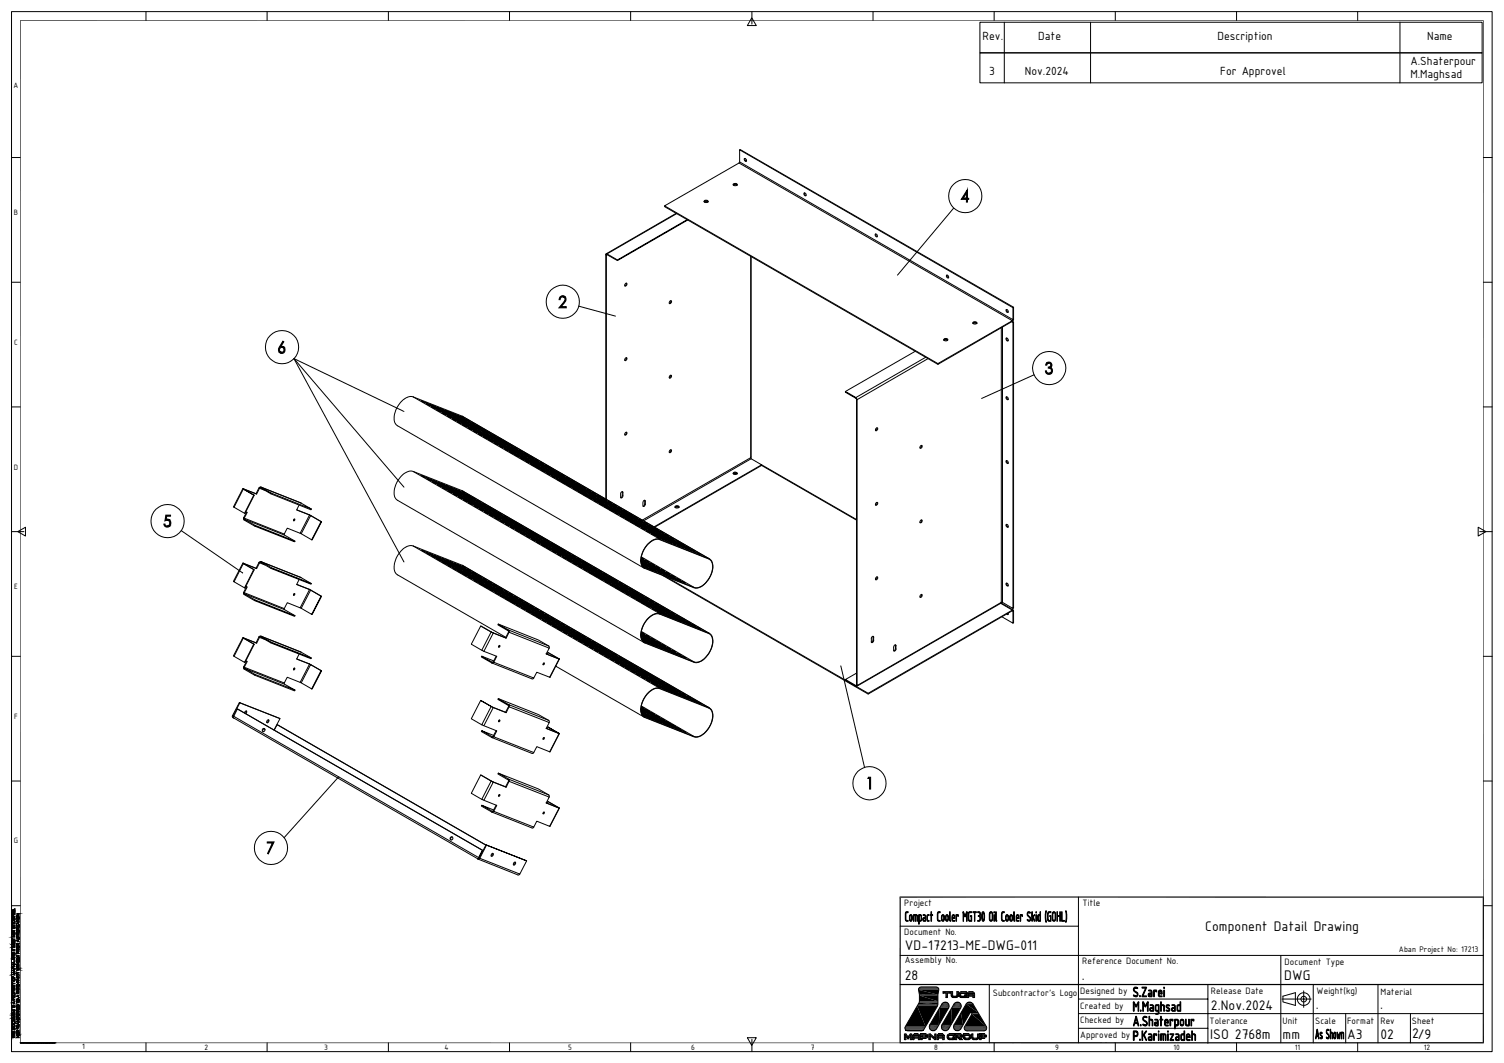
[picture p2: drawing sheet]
<svg xmlns="http://www.w3.org/2000/svg" width="420mm" height="297mm" viewBox="0 0 420 297" stroke-linecap="round" stroke-linejoin="round" font-family="sans-serif">
<defs><g id="words">
<g font-size="4.2">
<text x="336.6" y="260">Component Datail Drawing</text>
<text x="252.7" y="265.5">VD-17213-ME-DWG-011</text>
<text x="252.7" y="273.9">28</text>
<text x="302.1" y="273.8">.</text>
<text x="358.6" y="273.7">DWG</text>
<text x="338.2" y="282.1">2.Nov.2024</text>
<text x="367.5" y="282">.</text>
<text x="385.4" y="282">.</text>
<text x="337.9" y="290.3">ISO 2768m</text>
<text x="358.2" y="290.3">mm</text>
<text x="376.2" y="290.2">A3</text>
<text x="385.5" y="290.3">02</text>
<text x="394.3" y="290.1">2/9</text>
</g>
<g font-size="3.6">
<text x="274.4" y="11.2">Rev.</text>
<text x="289.9" y="11.2">Date</text>
<text x="340" y="11.2">Description</text>
<text x="398.5" y="11.2">Name</text>
<text x="276.2" y="21.1">3</text>
<text x="286.2" y="21.1">Nov.2024</text>
<text x="340.7" y="20.8">For Approvel</text>
<text x="393.9" y="21.8">M.Maghsad</text>
<text x="393.9" y="18.2">A.Shaterpour</text>
</g>
<g font-size="2.8">
<text x="252.5" y="253">Project</text>
<text x="302.3" y="253.3">Title</text>
<text x="252.5" y="261.1">Document No.</text>
<text x="252.6" y="269.2">Assembly No.</text>
<text x="302.2" y="269.4">Reference Document No.</text>
<text x="358.7" y="269.6">Document Type</text>
<text x="277.2" y="278.4">Subcontractor’s Logo</text>
<text x="301.7" y="277.7">Designed by</text>
<text x="301.7" y="281.8">Created by</text>
<text x="338.2" y="277.7">Release Date</text>
<text x="367.7" y="277.8">Weight(kg)</text>
<text x="385.5" y="278">Material</text>
<text x="301.7" y="285.9">Checked by</text>
<text x="337.7" y="286.1">Tolerance</text>
<text x="358.2" y="286.1">Unit</text>
<text x="367.3" y="286.1">Scale</text>
<text x="376.2" y="286">Format</text>
<text x="385.5" y="286.1">Rev</text>
<text x="394.3" y="286.1">Sheet</text>
<text x="301.7" y="289.9">Approved by</text>
</g>
<text font-size="2.5" x="390.7" y="266.1">Aban Project No: 17213</text>
<g font-size="2.3">
<text x="3.8" y="24.6">A</text>
<text x="3.9" y="60.1">B</text>
<text x="3.9" y="96.4">C</text>
<text x="3.9" y="131.4">D</text>
<text x="3.9" y="164.5">E</text>
<text x="3.9" y="200.9">F</text>
<text x="3.9" y="235.7">G</text>
<text x="22.9" y="293.2">1</text>
<text x="57.1" y="293.4">2</text>
<text x="90.5" y="293.4">3</text>
<text x="124.2" y="293.4">4</text>
<text x="158.6" y="293.4">5</text>
<text x="193" y="293.4">6</text>
<text x="226.4" y="293.4">7</text>
<text x="260.9" y="293.4">8</text>
<text x="294.7" y="293.4">9</text>
<text x="327.7" y="293.4">10</text>
<text x="361.6" y="293.4">11</text>
<text x="397.6" y="293.4">12</text>
</g>
</g></defs>
<g fill="none" stroke="#000" stroke-width=".28">
<path d="M3.2 3.2h413.5v290.6h-413.5zM5.6 5.7h408.7M5.7 5.6v285.9M40.8 3.2v2.5M74.6 3.2v2.5M108.5 3.2v2.5M142.3 3.2v2.5M176.1 3.2v2.5M209.9 5l1.3 2.1h-2.5zM210 3.2v3.5M243.8 3.2v2.5M273.6 6.2h140.3v8.6h-140.3z"/>
<path d="M273.6 14.8h140.3v8.3h-140.3zM277.6 3.2v2.5M280.5 6.2v16.9M304.5 6.2v16.9M311.4 3.2v2.5M345.3 3.2v2.5M379.1 3.2v2.5M390.9 6.2v16.9M414.2 5.6v285.9M3.2 44h2.5M185.6 57.5l20.8-12 76.3 44.1-20.8 12zM185.6 57.5v.2l76.3 44.1"/>
<path d="M188.8 59.6l-19.6 11.3M189 59.7l-19.5 11.2M196.6 56.2l.3-.2a.44 .44 0 0 1 .6-.1 .44 .44 0 0 1 .1 .6l-.2 .1a.48 .48 0 0 1-.8-.4zM196.7 56.5h1M196.8 56.2l-.2 .2 .4-.3 .7 .3-.3-.3zM204.8 51.4l.1-.1a.47 .47 0 0 1 .6-.1 .47 .47 0 0 1 .2 .6l-.2 .1a.45 .45 0 0 1-.5 0 .45 .45 0 0 1-.2-.5zM204.8 51.6l.5-.2 .6 .3-.5-.3zM204.9 51.8h.9M206.5 41.9l76.4 44.1v3.3l-76.4-44.1zM206.5 41.9l76.5 43.9M206.5 45.2l-.1 .3M207.8 44.4a.38 .38 0 0 1 .6 .1 .38 .38 0 0 1-.2 .6z"/>
<path d="M208 44.3l.2 .6 .2 .1M224.6 53.9l.4 .1a.36 .36 0 0 1 .2 .5 .36 .36 0 0 1-.5 .2 .36 .36 0 0 1-.2-.4zM224.7 53.9v.3l.4 .4M266.3 58.2l-15.6 18.6M414.2 44h2.5M3.2 78.9h2.5M169.2 71.2h.3h-.2v68.3M169.2 71.2v68.2M169.5 70.9v.3l2.9 1.6M169.5 70.9l-.3 .3M169.5 70.9l2.9 1.7M174.7 79.2a.24 .24 0 0 1 .3 0 .24 .24 0 0 1 0 .3 .31 .31 0 0 1-.2 .4 .31 .31 0 0 1-.3-.2z"/>
<path d="M174.9 79.1v.4l-.4 .4M191.9 61.4l-19.5 11.2v.2l19.7-11.3M209.6 71.6v56.3l-30.2 17.4M209.8 71.7v56.5M244.4 65.4l.5 .1a.33 .33 0 0 1 .2 .4 .33 .33 0 0 1-.4 .3l-.3-.3zM244.6 65.4v.5l.4 .2M264.3 76.9l.5 .1a.31 .31 0 0 1 .2 .4 .31 .31 0 0 1-.4 .2l-.3-.2zM264.5 76.9v.4l.4 .3M414.2 78.9h2.5M161.6 85.5l10.1 2.8M174.9 99.9v.4l-.4 .4M187.1 84.1a.26 .26 0 0 1 .4-.1 .26 .26 0 0 1 0 .4 .33 .33 0 0 1-.2 .4 .33 .33 0 0 1-.4-.2z"/>
<path d="M187.3 84l-.1 .5-.3 .2M255.6 98.2l-19.5 11.2M258.5 99.8l-19.5 11.3M263.6 95l.3-.2 .8 .2-.5-.2zM263.7 94.7l.3-.1a.38 .38 0 0 1 .5 0 .38 .38 0 0 1 0 .5l-.2 .1a.42 .42 0 0 1-.5 0 .42 .42 0 0 1-.1-.5zM263.7 95.1l.3-.2 .6 .2M271.7 90.3l.6-.2 .5 .2-.4-.2zM271.7 90l.3-.1a.5 .5 0 0 1 .5 0 .5 .5 0 0 1 .3 .5l-.4 .1a.45 .45 0 0 1-.5 0 .45 .45 0 0 1-.2-.5zM271.8 90.4l.3-.2 .6 .2M279.6 91.6v76.7M280 91.4v76.9M281 94.5l.4 .1a.32 .32 0 0 1 .2 .4 .32 .32 0 0 1-.4 .2z"/>
<path d="M281 86.5l.4 .1a.33 .33 0 0 1 .2 .4 .33 .33 0 0 1-.3 .3zM281.1 94.4v.4l.5 .4M281.1 86.5l.1 .4 .4 .3M282.5 89.9l.4 .2M282.7 89.8l.3 .2-.1 .1M282.7 89.8l-20.8 12v-.2M282.9 90.1v79.9l-2.9-1.7M282.9 86l.1-.2v3.4l-.3 .6M283 90v79.9l-.1 .1M283 89.2l-.3 .6M3.2 113.7h2.5M82.1 100.2l30.6 35.8"/>
<path d="M82.1 100.2l30.6 56.7M82.1 100.2l30.6 14.7M115.4 110.9a4.4 4.4 0 0 0-4.5 2.9l-.2 .4a4.1 4.1 0 0 0 .1 4.6l69.1 39.9M115.4 110.9l13.7 5.4 68.9 39.8M115.4 110.9l68.9 39.8M117.6 112l1 .5zM118.7 112.4l1 .5zM119 112.8l1.1 .6zM119.8 112.9l1 .5zM120.2 113.3l1 .5zM120.5 113.7l1 .5zM120.9 113.3l1.1 .5z"/>
<path d="M121.3 113.7l1 .5zM121.6 114.1l1 .5zM122 114.5l1 .5zM122 113.7l1.1 .5zM122.4 114.1l1 .6zM122.7 114.5l1.1 .6zM123.1 114.9l1 .6zM123.2 114.2l1 .5zM123.4 115.3l1.1 .6zM123.5 114.6l1 .5zM123.9 115l1 .5zM124.2 115.4l1 .5z"/>
<path d="M124.3 114.6l1 .5zM124.5 115.8l1.1 .5zM124.6 115l1 .6zM124.9 116.2l1 .5zM125 115.4l1 .5zM125.3 115.8l1 .6zM125.4 115.1l1 .5zM125.7 116.2l1 .5zM125.8 115.5l1 .5zM126 116.6l1 .6zM126.1 115.9l1 .5zM126.4 117l1 .5z"/>
<path d="M126.4 116.3l1.1 .5zM126.5 115.5l1.1 .5zM126.8 116.7l1 .5zM126.9 115.9l1 .5zM127.1 117.1l1 .5zM127.2 116.3l1 .5zM127.5 117.5l1 .5zM127.6 116.7l1 .6zM127.6 115.9l1.1 .6zM127.8 117.9l1 .5zM127.9 117.1l1 .5zM128 116.4l1 .5z"/>
<path d="M128.2 117.5l1.1 .6zM128.4 116.7l1 .6zM128.6 117.9l1 .5zM128.7 117.2l1 .5zM128.8 116.4l1 .5zM128.9 118.3l1.1 .6zM129 117.5l1 .6zM129.1 116.3l69 39.9M129.1 116.8l1 .5zM129.3 118.7l1 .5zM129.4 118l1 .5zM129.5 117.2l1 .5z"/>
<path d="M129.7 118.4l1 .5zM129.8 117.6l1 .5zM130 118.8l1.1 .5zM130.1 118l1 .5zM130.2 117.2l1 .6zM130.4 119.2l1 .5zM130.5 118.4l1 .5zM130.6 117.6l1 .5zM130.7 119.6l1 .5zM130.8 118.8l1.1 .5zM130.9 118l1.1 .6zM131.2 119.2l1 .5z"/>
<path d="M131.3 118.4l1 .5zM131.5 119.6l1 .5zM131.6 118.8l1 .6zM131.7 118.1l1 .5zM132 119.2l1 .6zM132 118.5l1.1 .5zM132.3 119.6l1 .6zM132.4 118.9l1 .5zM132.7 119.3l1 .5zM133.1 119.7l1 .5zM133.1 118.9l1.1 .6zM133.5 119.3l1 .5z"/>
<path d="M133.9 119.7l1 .6zM134.6 119.8l1 .5zM174.7 100.1l.1-.2a.41 .41 0 0 1 .2 .6 .41 .41 0 0 1-.5 .2zM187 105.1a.34 .34 0 0 1 .6-.2 .34 .34 0 0 1-.2 .6l-.2 .2a.32 .32 0 0 1-.4-.3 .32 .32 0 0 1 .2-.3zM187.3 104.8l-.1 .6-.3 .2M239 111.1l.4 .6M239 111.3l.4 .4M239 111.1l-2.9-1.7v.2l2.9 1.7M239 111.1v.2M239.2 111.5v80h.2l-.4 .3M239.4 111.7v79.8l40.2-23.2M244.6 119.7l.2-.2a.37 .37 0 0 1 .2 .6 .37 .37 0 0 1-.5 .1z"/>
<path d="M244.9 119.5v.5l-.4 .3M259.2 100.2l-19.8 11.5M281 110.9l.4 .1a.34 .34 0 0 1 .2 .4 .34 .34 0 0 1-.3 .3l-.3-.4zM281.1 110.9v.3l.5 .4M288.8 104.7l-14.6 6.6M414.2 113.7h2.5M67.8 136.5l-2.6 5.1 .2 .1M67.9 136.6l-2.5 5.1 2.9 1.7M67.9 136.6l.2 .1M67.9 136.6l3.8 1.4M67.9 136.6l3.1 1.8zM68 136.6h.1"/>
<path d="M70.9 138.3l-2.6 5.1 2.7-5M72.3 136.3l-.8 1.7M72.5 136.4l-.8 1.6-3.7-1.4M72.5 136.4l-.2-.1 .1-.1 .5-.1 11.1 4.4M72.5 136.4l1.4 .6M72.8 136.3l-.3 .1M72.8 136.1l11.2 4.4M72.9 136.1l2.9 1.7-.1 .2-2.9-1.7zM75.7 138l11.2 4.4 .1-.2M75.8 137.8l11.2 4.4-3-1.7M115.4 131.7a4.4 4.4 0 0 0-4.5 2.9l-.2 .4a4.1 4.1 0 0 0 .1 4.6l69.1 39.9M115.4 131.7l13.7 5.4 68.9 39.8"/>
<path d="M115.4 131.7l68.9 39.8M117.7 132.9l1 .5zM118.9 133.3l1 .5zM119.2 133.7l1 .6zM120 133.8l1 .5zM120.3 134.2l1 .5zM120.6 134.6l1.1 .5zM121.1 134.2l1 .5zM121.5 134.6l1 .6zM121.8 135l1 .5zM122.1 135.4l1 .6zM122.2 134.7l1 .5z"/>
<path d="M122.6 135.1l1 .5zM122.9 135.5l1 .5zM123.2 135.9l1 .5zM123.4 135.1l1 .5zM123.6 136.3l1 .5zM123.7 135.5l1 .5zM124 135.9l1.1 .5zM124.4 136.3l1 .5zM124.5 135.5l1 .5zM124.7 136.7l1 .5zM124.8 135.9l1 .6zM125.1 137.1l1 .5z"/>
<path d="M125.1 136.3l1.1 .6zM125.5 136.7l1 .6zM125.6 136l1 .5zM125.8 137.1l1 .6zM125.9 136.4l1 .5zM126.2 137.5l1 .6zM126.2 136.8l1.1 .5zM126.5 138l1.1 .5zM126.6 137.2l1 .5zM126.7 136.4l1 .5zM127 137.6l1 .5zM127 136.8l1.1 .6z"/>
<path d="M127.3 138l1 .5zM127.4 137.2l1 .5zM127.6 138.4l1.1 .5zM127.7 137.6l1 .6zM127.8 136.9l1 .5zM128 138.8l1 .5zM128.1 138l1 .5zM128.1 137.3l1.1 .5zM128.4 138.4l1 .6zM128.5 137.7l1 .5zM128.7 138.8l1.1 .6zM128.8 138.1l1.1 .5z"/>
<path d="M128.9 137.3l1.1 .5zM129.1 139.2l1 .6zM129.1 137.1l69 39.9M129.2 138.5l1 .5zM129.3 137.7l1 .6zM129.5 139.6l1 .6zM129.5 138.9l1.1 .5zM129.6 138.1l1 .5zM129.9 139.3l1 .5zM130 138.5l1 .6zM130.2 139.7l1 .5zM130.3 138.9l1 .5z"/>
<path d="M130.4 138.2l1 .5zM130.6 139.3l1.1 .6zM130.7 138.5l1 .6zM131 139.7l1 .5zM131.1 139l1 .5zM131.4 139.4l1 .5zM131.8 139.8l1 .5zM131.9 139l1 .5zM131.9 120l1 .6zM132.2 139.4l1 .5zM132.2 120.4l1 .5zM132.5 139.8l1.1 .5z"/>
<path d="M132.6 120l1 .6zM133 120.4l1 .6zM133.3 139.8l1 .6zM133.3 120.9l1 .5zM133.4 120.1l1 .5zM133.6 121.2l1.1 .6zM133.8 120.5l1 .5zM134.1 120.9l1 .5zM134.2 120.1l1 .5zM134.5 121.3l1 .5zM134.5 120.5l1.1 .6zM134.8 121.7l1 .5z"/>
<path d="M134.9 120.9l1 .5zM135 120.2l1 .5zM135.1 122.1l1 .5zM135.2 121.3l1 .6zM135.3 120.6l1 .5zM135.6 121.7l1 .5zM135.6 121l1.1 .5zM135.9 122.1l1 .6zM136 121.4l1 .5zM136.1 120.6l1 .5zM136.2 122.5l1 .6zM136.3 121.8l1.1 .5z"/>
<path d="M136.4 121l1.1 .5zM136.6 122.9l1 .6zM136.7 122.2l1 .5zM136.8 121.4l1 .6zM137 122.6l1 .5zM137.1 121.8l1 .5zM137.4 123l1 .5zM137.5 122.2l1 .6zM137.5 121.4l1.1 .6zM137.7 123.4l1 .5zM137.8 122.6l1 .5zM137.9 121.9l1 .5z"/>
<path d="M138 123.8l1.1 .5zM138.1 123l1 .6zM138.2 122.2l1 .6zM138.5 123.4l1 .5zM138.6 122.7l1 .5zM138.8 123.8l1 .6zM138.9 123.1l1.1 .5zM139 122.3l1 .5zM139.1 124.2l1.1 .5zM139.3 123.5l1 .5zM139.4 122.7l1 .5zM139.5 124.6l1 .6z"/>
<path d="M139.6 123.9l1 .5zM139.7 123.1l1 .5zM140 124.3l1 .5zM140 123.5l1.1 .5zM140.3 124.7l1 .5zM140.4 123.9l1 .5zM140.5 123.1l1 .5zM140.6 125.1l1 .5zM140.7 124.3l1 .5zM140.8 123.6l1 .5zM141 125.5l1 .5zM141.1 124.7l1 .6z"/>
<path d="M141.1 123.9l1.1 .5zM141.4 125.1l1 .5zM141.5 124.4l1 .5zM141.7 125.5l1.1 .5zM141.8 124.7l1.1 .6zM141.9 124l1.1 .5zM142.1 125.9l1 .5zM142.2 125.2l1 .5zM142.3 124.4l1 .5zM142.5 126.3l1 .5zM142.5 125.6l1.1 .5zM142.6 124.8l1 .5z"/>
<path d="M142.9 126l1 .5zM143 125.2l1 .5zM143.2 126.4l1 .5zM143.3 125.6l1 .5zM143.4 124.8l1 .5zM143.6 126.8l1 .5zM143.6 126l1.1 .5zM143.7 125.2l1 .6zM143.9 127.2l1 .5zM144 126.4l1 .5zM144.1 125.6l1 .5zM144.3 126.8l1 .5z"/>
<path d="M144.4 126l1.1 .6zM144.7 127.2l1 .5zM144.8 126.4l1 .5zM144.9 125.7l1 .5zM145 127.6l1 .5zM145.1 126.8l1 .6zM145.2 126.1l1 .5zM145.4 128l1 .5zM145.5 127.2l1 .6zM145.5 126.5l1.1 .5zM145.8 127.6l1 .6zM145.9 126.9l1 .5z"/>
<path d="M146.1 128l1.1 .6zM146.2 127.3l1 .5zM146.3 126.5l1 .5zM146.5 128.4l1 .6zM146.6 127.7l1 .5zM146.6 126.9l1.1 .6zM146.8 128.9l1 .5zM146.9 128.1l1 .5zM147 127.3l1 .5zM147.2 128.5l1.1 .5zM147.4 127.7l1 .6zM147.6 128.9l1 .5z"/>
<path d="M147.7 128.1l1 .5zM147.8 127.4l1 .5zM148 129.3l1 .5zM148 128.5l1.1 .6zM148.1 127.8l1 .5zM148.3 129.7l1 .5zM148.4 128.9l1 .5zM148.5 128.2l1 .5zM148.7 129.3l1 .6zM148.8 128.6l1 .5zM149.1 129.7l1 .5zM149.1 129l1.1 .5z"/>
<path d="M149.2 128.2l1 .5zM149.4 130.1l1 .6zM149.5 129.4l1 .5zM149.6 128.6l1 .5zM149.7 130.5l1 .6zM149.8 129.8l1 .5zM149.9 129l1.1 .5zM150.2 130.2l1 .5zM150.3 129.4l1 .6zM150.5 130.6l1.1 .5zM150.6 129.8l1 .5zM150.7 129.1l1 .5z"/>
<path d="M150.9 131l1 .5zM151 130.2l1 .6zM151 129.4l1.1 .6zM151.2 131.4l1 .5zM151.3 130.6l1 .5zM151.4 129.9l1 .5zM151.6 131l1.1 .6zM151.7 130.2l1 .6zM152 131.4l1 .5zM152.1 130.7l1 .5zM152.1 129.9l1.1 .5zM152.3 131.8l1 .6z"/>
<path d="M152.4 131.1l1 .5zM152.5 130.3l1 .5zM152.7 132.2l1 .5zM152.7 131.5l1.1 .5zM152.9 130.7l1 .5zM153.1 131.9l1 .5zM153.2 131.1l1 .5zM153.5 132.3l1 .5zM153.5 131.5l1.1 .5zM153.6 130.7l1 .6zM153.8 132.7l1 .5zM153.9 131.9l1 .6z"/>
<path d="M154 131.1l1 .5zM154.1 133.1l1.1 .5zM154.2 132.3l1 .5zM154.3 131.5l1 .6zM154.6 132.7l1 .6zM154.6 131.9l1.1 .6zM154.9 133.1l1 .5zM155 132.3l1 .6zM155.1 131.6l1 .5zM155.2 133.5l1.1 .6zM155.3 132.7l1.1 .6zM155.4 132l1.1 .5z"/>
<path d="M155.6 133.9l1 .5zM155.7 133.1l1 .6zM155.8 132.4l1 .5zM156 133.6l1.1 .5zM156.1 132.8l1 .5zM156.4 133.9l1 .6zM156.5 133.2l1 .5zM156.5 132.4l1.1 .6zM156.7 134.4l1 .5zM156.8 133.6l1 .5zM156.9 132.8l1 .5zM157.1 134.7l1 .6z"/>
<path d="M157.1 134l1.1 .5zM157.2 133.2l1 .6zM157.5 134.4l1 .5zM157.6 133.6l1 .5zM157.8 134.8l1 .5zM157.9 134l1 .6zM158 133.3l1 .5zM158.2 135.2l1 .5zM158.2 134.4l1.1 .5zM158.4 133.7l1 .5zM158.5 135.6l1.1 .5zM158.6 134.8l1 .6z"/>
<path d="M158.7 134.1l1 .5zM159 135.2l1 .6zM159 134.5l1.1 .5zM159.3 135.6l1 .6zM159.4 134.9l1 .5zM159.5 134.1l1 .6zM159.6 136l1.1 .6zM159.7 135.3l1 .5zM159.8 134.5l1 .5zM160 136.4l1 .6zM160.1 135.7l1 .5zM160.1 134.9l1.1 .6z"/>
<path d="M160.4 136.1l1 .5zM160.5 135.3l1 .5zM160.7 136.5l1.1 .5zM160.8 135.7l1.1 .6zM161 134.9l1 .6zM161.1 136.9l1 .5zM161.2 136.1l1 .5zM161.3 135.4l1 .5zM161.5 137.3l1 .5zM161.5 136.5l1.1 .6zM161.6 135.8l1 .5zM161.9 136.9l1 .5z"/>
<path d="M162 136.2l1 .5zM162.2 137.3l1 .6zM162.3 136.6l1 .5zM162.4 135.8l1 .5zM162.6 137.7l1 .6zM162.6 137l1.1 .5zM162.7 136.2l1 .5zM162.9 138.1l1 .6zM163 137.4l1 .5zM163.1 136.6l1 .5zM163.3 137.8l1 .5zM163.4 137l1 .5z"/>
<path d="M163.7 138.2l1 .5zM163.8 137.4l1 .5zM163.9 136.6l1 .5zM164 138.6l1.1 .5zM164.1 137.8l1 .5zM164.2 137.1l1 .5zM164.4 139l1 .5zM164.5 138.2l1 .5zM164.5 137.4l1.1 .6zM164.8 138.6l1 .5zM164.9 137.9l1 .5zM165.1 139l1.1 .6z"/>
<path d="M165.2 138.3l1 .5zM165.3 137.5l1 .5zM165.5 139.4l1 .5zM165.6 138.7l1 .5zM165.7 137.9l1 .5zM165.8 139.8l1 .6zM165.9 139.1l1 .5zM166 138.3l1 .5zM166.2 139.5l1.1 .5zM166.3 138.7l1.1 .5zM166.6 139.9l1 .5zM166.7 139.1l1 .5z"/>
<path d="M166.8 138.3l1 .5zM167 139.5l1.1 .5zM167.1 138.7l1 .6zM167.4 139.9l1 .5zM167.5 139.1l1 .5zM167.8 139.5l1 .6zM168.1 139.9l1.1 .6zM168.2 139.2l1 .5zM168.6 139.6l1 .5zM168.9 140l1.1 .5zM173.4 137.6l.5-.2v1.1a.37 .37 0 0 1-.1 .5 .37 .37 0 0 1-.5-.1zM173.8 137.4v.1"/>
<path d="M173.8 137.5v.9l.1 .1M173.8 138.4l-.4 .7M173.8 137.5l.1 .1M174.6 121a.29 .29 0 0 1 .4-.2 .29 .29 0 0 1 0 .5 .32 .32 0 0 1-.5 .2 .32 .32 0 0 1 .1-.5zM174.9 120.8v.3l-.4 .4M179.7 140l.5-.1v1a.39 .39 0 0 1-.2 .5 .39 .39 0 0 1-.5-.1zM180 139.8v.1M180 139.9v.9l.2 .1M180 139.9l.2 .1M187 125.9a.3 .3 0 0 1 .4-.2 .3 .3 0 0 1 .1 .5 .3 .3 0 0 1-.3 .3 .3 .3 0 0 1-.3-.2zM187.3 125.7l-.1 .4-.3 .3M204.8 132.1l.4-.2a.43 .43 0 0 1 .5 .1 .43 .43 0 0 1 .1 .5h-.3a.46 .46 0 0 1-.5 .1 .46 .46 0 0 1-.2-.5z"/>
<path d="M204.8 132.2l.7-.1 .4 .2-.3-.2zM204.9 132.5l.2-.2 .7 .2M209.8 128.2l2.9 1.7-30.1 17.3M209.8 128.2l-30.1 17.3M212.7 130l26.5 15.3M257 124.6a.27 .27 0 0 1 .5-.1 .27 .27 0 0 1 0 .4 .31 .31 0 0 1-.3 .3 .31 .31 0 0 1-.3-.1zM257.3 124.4v.5l-.4 .3M281 128.7l.4 .2a.34 .34 0 0 1 .2 .3 .34 .34 0 0 1-.3 .3l-.3-.4zM281.1 128.7v.4l.5 .3M3.2 148.5h3.5M5 148.5l2.1-1.2v2.5zM50.6 148.2l17.1 11.9"/>
<path d="M67.8 157.3l-2.6 5.1 .2 .1M67.9 157.3l3.1 1.9M67.9 157.3l.2 .2M67.9 157.3l3.8 1.6M67.9 157.5l3 1.6-2.6 5.1-2.9-1.7zM68 144.7l.2 .4 3 1.7M68 144.7l.2 .6M68.9 143.1l-.9 1.6M70.9 159.1l.1 .1-2.7 5M71.1 147l-2.9-1.7v-.2l11.3 4.4 2.9 1.7M71.2 146.8l11.2 4.4-.1 .2-11.2-4.4zM72.3 157.2l.6-.3-.1 .2 2.9 1.7"/>
<path d="M72.3 157.2l.2 .1M72.3 157.2l-.8 1.6M72.5 157.3l-.8 1.6-3.7-1.5M72.5 157.3l1.4 .5M72.8 157.1l-.3 .2M72.8 156.9l11.2 4.5M75.8 158.6l11.2 4.5-.1 .1-11.2-4.4zM75.8 158.6l-2.9-1.7 11.1 4.5M79.4 149.2l.1 .3M82.2 145l-.2 .4M82.8 142.4l3.5 1.4 3.5 2M83.5 141.1l-.7 1.4 3.6 1.4-2.6 5.1-3.6-1.4-.8 1.6-11.2-4.4 .8-1.6-.4-.2"/>
<path d="M83.8 149l.3 .1M86.3 143.8l.6 .3M89.7 145.7l-2.7 5.1-2.9-1.7 2.6-5.1 3.1 1.8-2.8 5M115.4 152.6a4.4 4.4 0 0 0-4.5 2.8l-.2 .4a4.1 4.1 0 0 0 .1 4.6l30.4 17.6M115.4 152.6l13.7 5.3 68.9 39.8M115.4 152.6l68.9 39.7M117.7 153.7l1 .6zM118.9 154.2l1 .5zM119.2 154.5l1 .6zM120 154.6l1 .5zM120.3 155l1 .5zM120.6 155.4l1.1 .5z"/>
<path d="M121.1 155l1 .6zM121.5 155.4l1 .5zM121.8 155.8l1 .6zM122.1 156.2l1 .5zM122.2 155.5l1 .5zM122.6 155.9l1 .5zM122.9 156.3l1 .5zM123.2 156.7l1 .5zM123.3 155.9l1.1 .6zM123.6 157.1l1 .5zM123.7 156.3l1 .5zM124 156.7l1.1 .6z"/>
<path d="M124.4 157.1l1 .5zM124.5 156.4l1 .5zM124.7 157.5l1 .6zM124.8 156.7l1 .6zM125.1 157.9l1 .5zM125.1 157.2l1.1 .5zM125.5 157.6l1 .5zM125.6 156.8l1 .5zM125.8 158l1 .5zM125.9 157.2l1 .5zM126.2 158.4l1 .5zM126.2 157.6l1.1 .5z"/>
<path d="M126.5 158.8l1.1 .5zM126.6 158l1 .5zM126.7 157.3l1 .5zM127 158.4l1 .6zM127 157.6l1.1 .6zM127.3 158.8l1 .5zM127.4 158.1l1 .5zM127.6 159.2l1.1 .6zM127.7 158.4l1 .6zM127.8 157.7l1 .5zM128 159.6l1 .5zM128.1 158.9l1 .5z"/>
<path d="M128.1 158.1l1.1 .5zM128.4 159.2l1 .6zM128.5 158.5l1 .5zM128.7 159.7l1.1 .5zM128.8 158.9l1.1 .5zM128.9 158.1l1.1 .6zM129.1 157.9l69 39.9M129.2 159.3l1 .5zM129.3 158.5l1 .5zM129.5 159.7l1.1 .5zM129.6 158.9l1 .6zM130 159.3l1 .5z"/>
<path d="M130.3 159.7l1 .6zM130.4 159l1 .5zM130.6 140.1l1 .5zM130.7 159.4l1 .5zM130.9 140.5l1 .5zM131.1 159.8l1 .5zM131.3 140.1l1 .6zM131.7 140.5l1 .5zM131.9 159.8l1 .5zM132 140.9l1.1 .6zM132.1 140.2l1 .5zM132.4 141.3l1 .5z"/>
<path d="M132.5 140.6l1 .5zM132.8 141l1 .5zM132.9 140.2l1 .5zM133.1 141.4l1.1 .5zM133.2 140.6l1 .5zM133.5 141.8l1 .5zM133.6 141l1 .5zM133.6 140.2l1.1 .5zM133.8 142.2l1 .5zM133.9 141.4l1 .5zM134 140.7l1 .5zM134.2 141.8l1.1 .5z"/>
<path d="M134.3 141l1.1 .6zM134.6 142.2l1 .5zM134.7 141.4l1 .6zM134.8 140.7l1 .5zM135 142.6l1 .5zM135 141.8l1.1 .6zM135.1 141.1l1 .5zM135.3 143l1 .5zM135.4 142.2l1 .6zM135.5 141.5l1 .5zM135.7 142.7l1 .5zM135.8 141.9l1 .5z"/>
<path d="M136.1 143l1 .6zM136.1 142.3l1.1 .5zM136.2 141.5l1 .6zM136.4 143.5l1 .5zM136.5 142.7l1 .5zM136.6 141.9l1 .5zM136.7 143.9l1.1 .5zM136.8 143.1l1 .5zM136.9 142.3l1.1 .6zM137.2 143.5l1 .5zM137.3 142.7l1 .5zM137.5 143.9l1.1 .5z"/>
<path d="M137.6 143.1l1 .6zM137.7 142.4l1 .5zM137.9 144.3l1 .5zM138 143.5l1 .5zM138 142.8l1.1 .5zM138.2 144.7l1 .5zM138.3 143.9l1 .6zM138.4 143.2l1 .5zM138.6 144.3l1.1 .6zM138.7 143.6l1 .5zM139 144.7l1 .6zM139.1 144l1 .5z"/>
<path d="M139.1 143.2l1.1 .6zM139.3 145.2l1 .5zM139.4 144.4l1 .5zM139.5 143.6l1 .5zM139.7 145.5l1 .6zM139.7 144.8l1.1 .5zM139.8 144l1.1 .6zM140.1 145.2l1 .5zM140.2 144.4l1 .5zM140.5 145.6l1 .5zM140.5 144.8l1.1 .6zM140.6 144l1 .6z"/>
<path d="M140.8 146l1 .5zM140.9 145.2l1 .5zM141 144.5l1 .5zM141.1 146.4l1.1 .5zM141.2 145.6l1 .6zM141.3 144.9l1 .5zM141.6 146l1 .5zM141.6 145.3l1.1 .5zM141.9 146.4l1 .6zM142 145.7l1 .5zM142.1 144.9l1 .5zM142.2 146.8l1.1 .6z"/>
<path d="M142.3 146.1l1 .5zM142.4 145.3l1.1 .5zM142.6 147.2l1 .6zM142.7 146.5l1 .5zM142.8 145.7l1 .6zM143 146.9l1.1 .5zM143.1 146.1l1 .5zM143.4 147.3l1 .5zM143.5 146.5l1 .6zM143.6 145.7l1 .6zM143.7 147.7l1 .5zM143.8 146.9l1 .5z"/>
<path d="M143.9 146.1l1 .6zM144.1 148.1l1 .5zM144.1 147.3l1.1 .6zM144.2 146.5l1 .6zM144.5 147.7l1 .5zM144.6 147l1 .5zM144.8 148.1l1 .6zM144.9 147.4l1 .5zM145 146.6l1 .5zM145.2 148.5l1 .5zM145.2 147.8l1.1 .5zM145.4 147l1 .5z"/>
<path d="M145.5 148.9l1.1 .6zM145.6 148.2l1 .5zM145.7 147.4l1 .5zM146 148.6l1 .5zM146 147.8l1.1 .5zM146.3 149l1 .5zM146.4 148.2l1 .5zM146.5 147.4l1 .5zM146.6 149.4l1.1 .5zM146.7 148.6l1 .5zM146.8 147.8l1 .6zM147 149.8l1 .5z"/>
<path d="M147.1 149l1 .5zM147.2 148.2l1 .5zM147.4 149.4l1 .5zM147.5 148.6l1 .6zM147.7 149.8l1.1 .5zM147.8 149l1 .6zM147.9 148.3l1.1 .5zM148.1 150.2l1 .5zM148.2 149.4l1 .6zM148.3 148.7l1 .5zM148.5 150.6l1 .5zM148.5 149.8l1.1 .6z"/>
<path d="M148.6 149.1l1 .5zM148.9 150.2l1 .6zM149 149.5l1 .5zM149.2 150.7l1 .5zM149.3 149.9l1 .5zM149.4 149.1l1 .5zM149.6 151l1 .6zM149.6 150.3l1.1 .5zM149.7 149.5l1 .6zM149.9 151.5l1 .5zM150 150.7l1 .5zM150.1 149.9l1 .5z"/>
<path d="M150.3 151.1l1 .5zM150.4 150.3l1 .6zM150.7 151.5l1 .5zM150.7 150.7l1.1 .5zM150.9 150l1 .5zM151 151.9l1.1 .5zM151.1 151.1l1 .6zM151.2 150.4l1 .5zM151.4 152.3l1 .5zM151.5 151.5l1 .6zM151.6 150.8l1 .5zM151.8 151.9l1 .6z"/>
<path d="M151.9 151.2l1 .5zM152.1 152.3l1.1 .6zM152.2 151.6l1 .5zM152.3 150.8l1 .5zM152.5 152.7l1 .6zM152.6 152l1 .5zM152.7 151.2l1 .6zM152.8 153.2l1 .5zM152.9 152.4l1 .5zM153 151.6l1 .5zM153.2 152.8l1.1 .5zM153.3 152l1.1 .6z"/>
<path d="M153.6 153.2l1 .5zM153.7 152.4l1 .5zM153.8 151.7l1 .5zM154 153.6l1 .5zM154.1 152.8l1 .6zM154.1 152.1l1.1 .5zM154.3 154l1 .5zM154.4 153.2l1 .5zM154.5 152.5l1 .5zM154.7 153.6l1 .6zM154.8 152.9l1 .5zM155.1 154l1 .5z"/>
<path d="M155.2 153.3l1 .5zM155.2 152.5l1.1 .5zM155.4 154.4l1 .6zM155.5 153.7l1 .5zM155.6 152.9l1 .5zM155.7 154.8l1.1 .6zM155.8 154.1l1 .5zM155.9 153.3l1 .5zM156.2 154.5l1 .5zM156.3 153.7l1 .5zM156.5 154.9l1.1 .5zM156.6 154.1l1 .5z"/>
<path d="M156.7 153.3l1 .6zM156.9 155.3l1 .5zM157 154.5l1 .5zM157.1 153.7l1 .6zM157.2 155.7l1 .5zM157.3 154.9l1 .5zM157.4 154.1l1 .6zM157.6 155.3l1.1 .5zM157.7 154.5l1 .6zM158 155.7l1 .5zM158.1 155l1 .5zM158.2 154.2l1 .5z"/>
<path d="M158.3 156.1l1 .5zM158.4 155.4l1 .5zM158.5 154.6l1 .5zM158.7 156.5l1 .5zM158.8 155.7l1 .6zM158.8 155l1.1 .5zM159.1 156.2l1 .5zM159.2 155.4l1 .5zM159.5 156.5l1 .6zM159.6 155.8l1 .5zM159.6 155l1.1 .6zM159.8 157l1 .5z"/>
<path d="M159.9 156.2l1 .5zM160 155.4l1 .5zM160.1 157.3l1.1 .6zM160.2 156.6l1 .5zM160.3 155.8l1 .6zM160.6 157l1 .5zM160.7 156.2l1 .5zM160.9 157.4l1 .5zM161 156.6l1 .6zM161.1 155.9l1 .5zM161.2 157.8l1.1 .5zM161.3 157l1 .6z"/>
<path d="M161.4 156.3l1 .5zM161.6 158.2l1 .5zM161.7 157.4l1 .6zM161.8 156.7l1 .5zM162.1 157.9l1 .5zM162.1 157.1l1.1 .5zM162.4 158.2l1 .6zM162.5 157.5l1 .5zM162.6 156.7l1 .6zM162.7 158.7l1 .5zM162.8 157.9l1 .5zM162.9 157.1l1 .5z"/>
<path d="M163.1 159l1 .6zM163.2 158.3l1 .5zM163.2 157.5l1.1 .6zM163.5 158.7l1 .5zM163.6 157.9l1 .5zM163.8 159.1l1 .5zM163.9 158.3l1 .6zM164 157.6l1 .5zM164.2 159.5l1 .5zM164.3 158.7l1 .5zM164.3 158l1.1 .5zM164.5 159.9l1.1 .5z"/>
<path d="M164.6 159.1l1.1 .6zM164.7 158.4l1 .5zM165 159.5l1 .6zM165.1 158.8l1 .5zM165.3 159.9l1 .6zM165.4 159.2l1 .5zM165.5 158.4l1 .6zM165.7 159.6l1.1 .5zM165.8 158.8l1 .5zM166.1 160l1 .5zM166.2 159.2l1 .6zM166.5 159.6l1 .5z"/>
<path d="M166.9 159.2l1.1 .6zM167 140.3l1 .5zM167.3 159.6l1 .6zM167.3 140.7l1 .5zM167.7 140.3l1 .5zM168.1 140.7l1 .5zM168.4 141.1l1 .5zM168.5 140.3l1 .6zM168.7 141.5l1.1 .5zM168.8 140.7l1 .6zM169.2 141.1l1 .6zM169.3 140.4l1 .5z"/>
<path d="M169.5 141.6l1.1 .5zM169.6 140.8l1 .5zM169.7 140l1 .5zM169.9 141.9l1 .6zM170 141.2l1 .5zM170.1 140.4l1 .6zM170.2 142.4l1 .5zM170.3 141.6l1 .5zM170.4 140.8l1 .5zM170.6 142l1.1 .5zM170.7 141.2l1 .6zM171 142.4l1 .5z"/>
<path d="M171.1 141.6l1 .5zM171.2 140.9l1 .5zM171.3 142.8l1 .5zM171.4 142l1 .6zM171.5 141.3l1 .5zM171.7 143.2l1 .5zM171.7 142.4l1.1 .5zM171.8 141.7l1.1 .5zM172.1 142.8l1 .6zM172.2 142.1l1 .5zM172.5 143.2l1 .6zM172.6 142.5l1 .5z"/>
<path d="M172.6 141.7l1.1 .5zM172.8 143.6l1 .6zM172.9 142.9l1 .5zM173 142.1l1 .6zM173.1 144l1.1 .6zM173.2 143.3l1 .5zM173.3 142.5l1 .5zM173.6 143.7l1 .5zM173.7 142.9l1 .6zM173.9 144.1l1 .5zM174 143.3l1 .5zM174.1 142.6l1 .5z"/>
<path d="M174.2 144.5l1.1 .5zM174.3 143.7l1 .6zM174.4 142.9l1.1 .6zM174.6 144.9l1 .5zM174.7 144.1l1 .5zM174.8 143.4l1 .5zM175 144.5l1.1 .6zM175.1 143.8l1 .5zM175.4 144.9l1 .5zM175.5 144.2l1 .5zM175.6 143.4l1 .5zM175.7 145.3l1 .6z"/>
<path d="M175.8 144.6l1 .5zM175.9 143.8l1 .5zM176.1 145.7l1 .6zM176.1 145l1.1 .5zM176.2 144.2l1 .5zM176.5 145.4l1 .5zM176.6 144.6l1 .5zM176.8 145.8l1 .5zM176.9 145l1 .5zM177 144.2l1 .6zM177.2 146.2l1 .5zM177.2 145.4l1.1 .5z"/>
<path d="M177.4 144.6l1 .6zM177.5 146.6l1.1 .5zM177.6 145.8l1 .5zM177.7 145l1 .6zM178 146.2l1 .5zM178.1 145.4l1 .6zM178.3 146.6l1 .5zM178.4 145.8l1 .6zM178.5 145.1l1 .5zM178.6 147l1.1 .6zM178.7 146.3l1 .5zM178.8 145.5l1 .5z"/>
<path d="M179 147.4l1 .5zM179 156.6l.7 .4-.7-.3M179 156.8l1 .6-1-.5M179 156.4l.3 .2-.3-.1M179.1 146.6l1 .6zM179.1 156.1l1 .5zM179.1 157.2l.1 .1h-.1M179.1 155.8l.6 .4-.6-.3M179.1 157.4l.5 .3-.4-.1M179.1 155.6l14.7 8.5M179.2 145.9l1 .5zM179.2 157.7l.7 .4-.7-.3"/>
<path d="M179.3 157.3l1 .5zM179.4 158l.9 .5-.9-.4M179.4 147.1l1 .5zM179.4 156.5l1 .5zM179.5 146.3l1 .5zM179.7 157.6l1 .6zM179.7 147.4l1.1 .6zM179.7 156.9l1.1 .5zM179.7 158.5l.4 .2M179.8 146.7l1 .5zM179.9 145.9l1.1 .6zM180 158.1l1 .5z"/>
<path d="M180 140.8l-.4 .6M180.1 147.9l1 .5zM180.1 157.3l1 .5zM180.2 156.5l1 .5zM180.2 147.1l1 .5zM180.3 146.3l1 .5zM180.3 158.4l1.1 .6zM180.4 157.7l1.1 .5zM180.5 148.2l1 .6zM180.6 147.5l1 .5zM180.6 156.9l1 .5zM180.6 146.7l1.1 .6z"/>
<path d="M180.8 152.2a3.3 3.3 0 0 1 3.4-1.4l13.7 5.4a3 3 0 0 1 .8 3.9 5.2 5.2 0 0 1-4.6 4.1l-14-5.5a2.99 2.99 0 0 1-.8-3.9l.5-1.2zM180.8 158.1l1 .5zM180.9 147.9l1 .5zM180.9 157.3l1 .6zM181 147.1l1 .5zM181.1 158.5l1.1 .5zM181.2 148.3l1 .5zM181.2 157.7l1 .5zM181.3 147.5l1 .6zM181.4 146.8l1 .5zM181.5 158.9l1 .5zM181.6 148.7l1 .5z"/>
<path d="M181.6 158.1l1 .6zM181.7 147.9l1 .6zM181.7 157.3l1 .6zM181.7 147.2l1.1 .5zM181.9 149.1l1 .5zM181.9 158.5l1 .5zM182 148.3l1 .6zM182 157.8l1 .5zM182.1 147.6l1 .5zM182.2 158.9l1.1 .6zM182.3 148.7l1 .6zM182.3 158.1l1 .6z"/>
<path d="M182.4 148l1 .5zM182.6 159.3l1 .5zM182.7 149.1l1 .6zM182.7 158.6l1 .5zM182.8 148.4l1 .5zM182.9 147.6l1 .6zM183 159l1 .5zM183 149.6l1.1 .5zM183.1 158.2l1 .5zM183.1 148.8l1 .5zM183.2 148l1 .5zM183.4 149.9l1 .6z"/>
<path d="M183.4 159.4l1 .5zM183.5 149.2l1 .5zM183.5 158.6l1 .5zM183.6 148.4l1 .6zM183.7 159.8l1 .5zM183.8 149.6l1 .5zM183.8 159l1 .5zM183.9 148.8l1 .5zM184.1 150l1.1 .5zM184.1 159.4l1.1 .5zM184.2 149.2l1.1 .6zM184.3 150.7a4.4 4.4 0 0 0-4.5 2.9l-.2 .4a3.9 3.9 0 0 0 .1 4.6l14.1 5.6a3.9 3.9 0 0 0 4-2.2 4.8 4.8 0 0 0 .6-5.7l-.4-.2"/>
<path d="M184.3 150.7l13.7 5.4M184.3 148.5l1 .5zM184.5 150.4l1 .5zM184.5 159.8l1 .5zM184.6 149.6l1 .5zM184.6 159l1 .6zM184.7 148.9l1 .5zM184.9 150l1 .6zM184.9 159.5l1 .5zM185 149.3l1 .5zM185.3 150.4l1 .6zM185.3 159.8l1 .6z"/>
<path d="M185.3 149.7l1.1 .5zM185.6 150.8l1 .6zM185.7 150.1l1 .5zM185.8 149.3l1 .5zM186.1 150.5l1 .5zM186.1 159.9l1 .5zM186.1 149.7l1.1 .5zM186.4 150.9l1 .5zM186.5 150.1l1 .6zM186.7 151.3l1 .5zM186.8 150.5l1 .5zM187.2 150.9l1 .6z"/>
<path d="M187.2 150.1l1.1 .6zM187.5 151.3l1 .5zM187.6 150.6l1 .5zM187.8 151.7l1 .6zM187.9 151l1 .5zM188.3 151.4l1 .5zM188.5 141.7l.6-.2 .5 .2-.5-.2zM188.6 141.5l.2-.2a.42 .42 0 0 1 .6 0 .42 .42 0 0 1 0 .6 .49 .49 0 0 1-.6 .1 .49 .49 0 0 1-.2-.5zM188.6 141.8h.9M188.6 151.8l1.1 .5zM188.7 151l1 .5zM189 152.2l1 .5z"/>
<path d="M189.1 151.4l1 .5zM189.4 151.8l1 .5zM189.7 152.2l1.1 .5zM190.1 152.6l1 .5zM190.2 151.8l1 .5zM190.5 152.2l1 .6zM190.8 152.6l1.1 .6zM191.2 153l1 .6zM191.6 152.7l1.1 .5zM192 153.1l1 .5zM192.3 153.5l1 .5zM193.1 153.5l1 .5z"/>
<path d="M193.4 153.9l1 .6zM194.6 154.4l1 .5zM239.2 145.2l-26.5-15.3v.1l-29.9 17.3M244.6 140.5l.2-.1a.37 .37 0 0 1 .2 .5 .37 .37 0 0 1-.5 .1zM244.9 140.4v.4l-.4 .3M257 145.4a.27 .27 0 0 1 .5-.1 .27 .27 0 0 1 0 .4 .31 .31 0 0 1-.3 .4 .31 .31 0 0 1-.3-.2zM257.3 145.3v.4l-.4 .3M281 146.5l.4 .2a.34 .34 0 0 1 .2 .3 .34 .34 0 0 1-.3 .3l-.3-.3zM281.1 146.5v.4l.5 .3M412.8 147.3l2.2 1.2-2.2 1.3zM413.2 148.5h3.5M67.8 178.2l-2.6 5.1 .2 .1"/>
<path d="M67.9 178.2l.2 .1M67.9 178.2l3.8 1.5M67.9 178.3l3 1.6-2.6 5.2-2.9-1.7zM68 165.5l.2 .6M68.1 178.3l2.9 1.7-.1-.1M68.2 165.6v.3l3 1.7M68.6 163.8l.4 .2-.8 1.6M68.9 163.9l-.9 1.6 .2 .1M71.1 167.8l-2.9-1.7v-.2l11.3 4.4 2.9 1.7M71.2 167.6l11.2 4.4-.1 .2-11.2-4.4zM72.3 178l.6-.3 11.1 4.5 3 1.6M72.3 178l.2 .1"/>
<path d="M72.3 178l-.8 1.6M72.5 178.1l-.8 1.6-3.7-1.4M72.5 178.1l1.4 .5M72.8 178l-.3 .1M72.8 177.7l11.2 4.5M72.9 177.7l2.9 1.7-.1 .3-2.9-1.7zM75.8 179.4l11.2 4.4-.1 .3-11.2-4.4M79.4 170l.1 .3M82.2 165.9l-.2 .3M82.8 163.3l3.5 1.3 3.5 2M83.5 161.9l-.7 1.4 3.6 1.4-2.6 5.1-3.6-1.4-.8 1.6-11.2-4.4M83.8 169.8l.3 .2"/>
<path d="M84 161.4l3 1.7M86.3 164.6l.6 .3M89.7 166.6l-2.7 5.1-2.9-1.7 2.6-5.1 3.1 1.7-2.8 5.1M129.1 160.1l1 .5zM129.5 160.5l1 .5zM129.9 160.1l1 .5zM130.2 160.5l1 .5zM130.6 160.9l1 .5zM130.6 160.1l1.1 .5zM130.9 161.3l1 .5zM131 160.6l1 .5zM131.3 160.9l1 .5z"/>
<path d="M131.4 160.2l1 .5zM131.7 161.4l1 .5zM131.8 160.6l1 .5zM132 161.7l1.1 .6zM132.1 161l1 .5zM132.2 160.2l1 .5zM132.4 162.2l1 .5zM132.5 161.4l1 .5zM132.5 160.6l1.1 .6zM132.8 161.8l1 .5zM132.9 161l1 .5zM133.1 162.2l1.1 .5z"/>
<path d="M133.2 161.4l1 .6zM133.3 160.6l1 .6zM133.5 162.6l1 .5zM133.6 161.8l1 .5zM133.6 161.1l1.1 .5zM133.8 163l1 .5zM133.9 162.2l1 .6zM134 161.4l1 .6zM134.2 162.6l1.1 .5zM134.2 174.9l3.1 1.7M134.3 161.9l1.1 .5zM134.6 163l1 .6z"/>
<path d="M134.7 162.3l1 .5zM134.8 161.5l1 .5zM135 163.4l1 .5zM135 162.7l1.1 .5zM135.1 161.9l1 .5zM135.3 163.8l1 .6zM135.4 163.1l1 .5zM135.5 162.3l1 .5zM135.7 163.5l1 .5zM135.8 162.7l1 .5zM136.1 163.9l1 .5zM136.1 163.1l1.1 .6z"/>
<path d="M136.2 162.3l1 .6zM136.4 164.3l1 .5zM136.5 163.5l1 .5zM136.6 162.8l1 .5zM136.7 164.7l1.1 .5zM136.8 163.9l1 .6zM136.9 163.1l1.1 .6zM137.2 164.3l1 .5zM137.2 176.6l.6 .3zM137.3 163.6l1 .5zM137.5 164.7l1.1 .6zM137.6 176.8l3.8 1.5"/>
<path d="M137.6 163.9l1 .6zM137.7 163.2l1 .5zM137.9 165.1l1 .5zM138 164.4l1 .5zM138 163.6l1.1 .5zM138.2 165.5l1 .6zM138.3 164.8l1 .5zM138.4 164l1 .5zM138.6 165.2l1.1 .5zM138.7 164.4l1 .5zM139 165.6l1 .5zM139.1 164.8l1 .5z"/>
<path d="M139.1 164l1.1 .6zM139.1 174.4l11.2 4.4 2.9 1.7M139.3 166l1 .5zM139.4 165.2l1 .5zM139.5 164.5l1 .5zM139.7 166.4l1 .5zM139.7 165.6l1.1 .5zM139.8 164.8l1.1 .6zM140.1 166l1 .5zM140.2 165.3l1 .5zM140.5 166.4l1 .6zM140.5 165.6l1.1 .6z"/>
<path d="M140.6 164.9l1 .5zM140.8 166.8l1 .5zM140.9 166.1l1 .5zM141 165.3l1 .5zM141.1 167.2l1.1 .6zM141.2 166.4l1 .6zM141.3 165.7l1 .5zM141.6 166.9l1 .5zM141.6 166.1l1.1 .5zM141.9 167.2l1 .6zM141.9 176.3l-2.9-1.7 .1-.2 3 1.7-.2 .2 .3 .3-.1-.5 11.1 4.4M142 166.5l1 .5z"/>
<path d="M142 176.6l-.8 1.6M142.1 165.7l1 .5zM142.2 167.7l1.1 .5zM142.3 166.9l1 .5zM142.4 166.1l1.1 .6zM142.6 168.1l1 .5zM142.7 167.3l1 .5zM142.8 166.5l1 .5zM143 167.7l1.1 .5zM143.1 166.9l1 .6zM143.4 168.1l1 .5zM143.5 167.3l1 .5z"/>
<path d="M143.6 166.6l1 .5zM143.7 168.5l1 .5zM143.8 167.7l1 .6zM143.9 167l1 .5zM144.1 168.9l1 .5zM144.1 168.1l1.1 .5zM144.2 167.4l1 .5zM144.5 168.5l1 .6zM144.6 167.8l1 .5zM144.8 168.9l1 .5zM144.9 168.2l1 .5zM145 167.4l1 .5z"/>
<path d="M145.2 169.4l1 .5zM145.2 168.6l1.1 .5zM145.4 167.8l1 .5zM145.5 169.7l1.1 .6zM145.6 169l1 .5zM145.7 168.2l1 .5zM146 169.4l1 .5zM146 168.6l1.1 .6zM146.3 169.8l1 .5zM146.4 169l1 .5zM146.5 168.3l1 .5zM146.6 170.2l1.1 .5z"/>
<path d="M146.7 169.4l1 .6zM146.8 168.6l1 .6zM147 170.6l1 .5zM147.1 169.8l1 .5zM147.2 169.1l1 .5zM147.4 170.2l1 .6zM147.5 169.4l1 .6zM147.7 170.6l1.1 .5zM147.8 169.9l1 .5zM147.9 169.1l1.1 .5zM148.1 171l1 .6zM148.2 170.3l1 .5z"/>
<path d="M148.3 169.5l1 .5zM148.5 171.4l1 .5zM148.5 170.7l1.1 .5zM148.6 169.9l1 .5zM148.9 171.1l1 .5zM149 170.3l1 .5zM149.2 171.5l1 .5zM149.3 170.7l1 .5zM149.4 170l1 .5zM149.6 171.9l1 .5zM149.6 171.1l1.1 .6zM149.7 170.3l1 .6z"/>
<path d="M149.9 172.3l1 .5zM150 171.5l1 .5zM150.1 170.8l1 .5zM150.3 171.9l1 .6zM150.4 171.1l1 .6zM150.7 172.3l1 .5zM150.7 171.6l1.1 .5zM150.9 170.8l1 .5zM151 172.7l1.1 .6zM151.1 171.9l1 .6zM151.2 171.2l1 .5zM151.4 173.1l1 .5z"/>
<path d="M151.5 172.4l1 .5zM151.6 171.6l1 .5zM151.8 172.8l1 .5zM151.9 172l1 .5zM152.1 173.2l1.1 .5zM152.2 172.4l1 .5zM152.3 171.6l1 .6zM152.5 173.6l1 .5zM152.6 172.8l1 .5zM152.7 172l1 .5zM152.8 174l1 .5zM152.9 173.2l1 .5z"/>
<path d="M153 172.5l1 .5zM153.2 173.6l1.1 .5zM153.3 172.8l1.1 .5zM153.6 174l1 .5zM153.7 173.2l1 .6zM153.8 172.5l1 .5zM154 174.4l1 .6zM154.1 173.6l1 .5zM154.1 172.9l1.1 .5zM154.3 174.8l1 .5zM154.4 174.1l1 .5zM154.5 173.3l1 .5z"/>
<path d="M154.7 174.4l1 .6zM154.8 173.7l1 .5zM155.1 174.9l1 .5zM155.2 174.1l1 .5zM155.2 173.3l1.1 .6zM155.4 175.2l1 .6zM155.5 174.5l1 .5zM155.6 173.7l1 .5zM155.7 175.7l1.1 .5zM155.8 174.9l1 .5zM155.9 174.1l1 .6zM156.2 175.3l1 .5z"/>
<path d="M156.3 174.5l1 .5zM156.5 175.7l1.1 .5zM156.6 174.9l1 .6zM156.7 174.1l1 .6zM156.9 176.1l1 .5zM157 175.3l1 .5zM157.1 174.6l1 .5zM157.2 176.5l1 .5zM157.3 175.7l1 .6zM157.4 175l1 .5zM157.6 176.1l1.1 .5zM157.7 175.4l1 .5z"/>
<path d="M158 176.5l1 .6zM158.1 175.8l1 .5zM158.2 175l1 .5zM158.3 176.9l1 .6zM158.4 176.2l1 .5zM158.5 175.4l1 .5zM158.7 177.4l1 .5zM158.7 176.6l1.1 .5zM158.8 175.8l1.1 .6zM159.1 177l1 .5zM159.2 176.2l1 .5zM159.5 177.4l1 .5z"/>
<path d="M159.6 176.6l1 .6zM159.6 175.8l1.1 .6zM159.8 177.8l1 .5zM159.9 177l1 .5zM160 176.3l1 .5zM160.1 178.2l1.1 .5zM160.2 177.4l1 .6zM160.3 176.6l1 .6zM160.6 177.8l1 .5zM160.7 177.1l1 .5zM160.9 178.2l1 .6zM161 177.5l1 .5z"/>
<path d="M161.1 176.7l1 .5zM161.2 178.6l1.1 .5zM161.3 177.9l1 .5zM161.4 177.1l1 .5zM161.6 179l1 .6zM161.7 178.3l1 .5zM161.8 177.5l1 .5zM162.1 178.7l1 .5zM162.1 177.9l1.1 .5zM162.4 179.1l1 .5zM162.5 178.3l1 .5zM162.6 177.5l1 .6z"/>
<path d="M162.7 179.5l1 .5zM162.8 178.7l1 .5zM162.9 178l1 .5zM163.1 179.9l1 .5zM163.2 179.1l1 .6zM163.2 178.3l1.1 .6zM163.5 179.5l1 .5zM163.6 178.8l1 .5zM163.8 179.9l1 .6zM163.9 179.1l1 .6zM164 178.4l1 .5zM164.3 179.6l1 .5z"/>
<path d="M164.3 178.8l1.1 .5zM164.6 179.9l1.1 .6zM164.7 179.2l1 .5zM165.1 179.6l1 .5zM165.4 180l1 .5zM165.5 179.2l1 .5zM165.7 160.3l1 .6zM165.8 179.6l1 .6zM166 160.7l1 .6zM166.4 160.4l1 .5zM166.8 160.8l1 .5zM166.8 160l1.1 .6z"/>
<path d="M167.1 161.2l1 .5zM167.2 160.4l1 .5zM167.5 161.6l1 .5zM167.6 160.8l1 .6zM167.6 160.1l1.1 .5zM167.9 161.2l1 .5zM168 160.4l1 .6zM168.2 161.6l1 .6zM168.3 160.9l1 .5zM168.4 160.1l1 .5zM168.6 162l1 .5zM168.7 161.3l1 .5z"/>
<path d="M168.7 160.5l1.1 .5zM168.9 162.4l1 .6zM169 161.7l1 .5zM169.1 160.9l1 .5zM169.3 162.1l1 .5zM169.4 161.3l1 .5zM169.7 162.5l1 .5zM169.8 161.7l1 .5zM169.9 160.9l1 .5zM170 162.9l1.1 .5zM170.1 162.1l1.1 .5zM170.2 161.3l1 .6z"/>
<path d="M170.4 163.3l1 .5zM170.5 162.5l1 .5zM170.6 161.7l1 .6zM170.8 162.9l1 .5zM170.9 162.1l1 .6zM171.2 163.3l1 .5zM171.2 162.5l1.1 .6zM171.3 161.8l1 .5zM171.5 163.7l1 .5zM171.6 162.9l1 .6zM171.7 162.2l1 .5zM171.8 164.1l1 .5z"/>
<path d="M171.9 163.4l1 .5zM172 162.6l1 .5zM172.3 163.7l1 .6zM172.3 163l1.1 .5zM172.6 164.2l1.1 .5zM172.7 163.4l1 .5zM172.8 162.6l1 .5zM173 164.5l1 .6zM173.1 163.8l1 .5zM173.1 163l1.1 .6zM173.3 165l1 .5zM173.4 164.2l1 .5z"/>
<path d="M173.5 163.4l1 .5zM173.7 164.6l1.1 .5zM173.8 163.8l1 .6zM174.1 165l1 .5zM174.2 164.2l1 .6zM174.2 163.5l1.1 .5zM174.4 165.4l1 .5zM174.5 164.6l1 .6zM174.6 163.9l1 .5zM174.8 165.8l1 .5zM174.8 165l1.1 .6zM174.9 164.3l1 .5z"/>
<path d="M175.2 165.4l1 .6zM175.3 164.7l1 .5zM175.5 165.9l1.1 .5zM175.6 165.1l1.1 .5zM175.7 164.3l1 .5zM175.9 166.2l1 .6zM176 165.5l1 .5zM176.1 164.7l1 .6zM176.2 166.7l1 .5zM176.3 165.9l1 .5zM176.4 165.1l1 .5zM176.7 166.3l1 .5z"/>
<path d="M176.7 165.5l1.1 .6zM177 166.7l1 .5zM177.1 165.9l1 .5zM177.2 165.2l1 .5zM177.3 167.1l1.1 .5zM177.4 166.3l1 .6zM177.5 165.6l1 .5zM177.7 167.5l1 .5zM177.8 166.7l1 .5zM177.8 166l1.1 .5zM178.1 167.1l1.1 .6zM178.2 166.4l1 .5z"/>
<path d="M178.5 167.5l1 .6zM178.6 166.8l1 .5zM178.6 166l1.1 .5zM178.8 167.9l1 .6zM178.9 167.2l1 .5zM179 166.4l1 .5zM179 177.4l.8 .5-.8-.4M179 177.2l.5 .3-.5-.2M179 177h.1M179 177.8h.1M179.1 176.6l.8 .5-.8-.4M179.1 178l.3 .3-.3-.2"/>
<path d="M179.1 178.3l.6 .3-.5-.2M179.1 176.4l14.7 8.5M179.2 168.3l1 .6zM179.2 177.7l1 .6zM179.2 178.6l.9 .5-.9-.5M179.2 167.6l1.1 .5zM179.2 177l1.1 .5zM179.3 166.8l1 .5zM179.4 178.9l1 .5zM179.5 178.2l1 .5zM179.6 168l1 .5zM179.6 177.4l1 .5z"/>
<path d="M179.7 167.2l1 .5zM179.7 179.3l.4 .2M179.8 178.6l1 .5zM179.9 168.4l1 .5zM179.9 177.8l1 .5zM180 167.6l1 .5zM180.1 166.9l1 .5zM180.1 179.5a2.99 2.99 0 0 1-.8-3.9 5.2 5.2 0 0 1 4.7-4.1l13.9 5.5a3 3 0 0 1 .8 4 5.2 5.2 0 0 1-4.6 4l-.3-.1M180.1 179.5l13.7 5.4M180.2 179l1 .5zM180.3 168.8l1 .5zM180.3 178.2l1 .5z"/>
<path d="M180.3 168l1.1 .5zM180.3 177.4l1.1 .6zM180.4 167.2l1 .6zM180.5 179.4l1 .5zM180.6 169.2l1 .5zM180.6 178.6l1 .5zM180.7 168.4l1 .5zM180.7 177.8l1 .5zM180.8 167.7l1 .5zM180.8 173l.3-.3a3.4 3.4 0 0 1 3.2-1.2l13.7 5.4a3.1 3.1 0 0 1 .8 4.1 5.4 5.4 0 0 1-4.8 4.1l-13.9-5.4a3 3 0 0 1-.8-4.1l.7-1.6zM180.9 179l1.1 .5zM181.1 168.8l1 .5z"/>
<path d="M181.1 178.2l1 .6zM181.1 168.1l1.1 .5zM181.3 179.4l1 .5zM181.4 169.2l1 .5zM181.4 178.6l1 .5zM181.5 168.4l1 .6zM181.6 167.7l1 .5zM181.7 179.8l1 .5zM181.7 169.6l1.1 .5zM181.7 179.1l1.1 .5zM181.8 168.9l1 .5zM181.8 178.3l1 .5z"/>
<path d="M181.9 168.1l1 .5zM182.1 170l1 .6zM182.1 179.4l1 .5zM182.2 169.2l1 .6zM182.2 178.7l1 .5zM182.2 168.5l1.1 .5zM182.4 179.9l1 .5zM182.5 169.7l1 .5zM182.5 179.1l1 .5zM182.6 168.9l1 .5zM182.8 170.1l1.1 .5zM182.8 179.5l1.1 .5z"/>
<path d="M182.9 169.3l1 .5zM183 168.5l1 .6zM183.2 170.5l1 .5zM183.2 179.9l1 .5zM183.3 169.7l1 .5zM183.3 179.1l1 .6zM183.3 168.9l1.1 .5zM183.5 170.9l1 .5zM183.6 170.1l1.1 .5zM183.6 179.5l1.1 .5zM183.7 169.3l1 .6zM184 170.5l1 .5z"/>
<path d="M184 179.9l1 .6zM184.1 169.7l1 .6zM184.3 170.9l1 .5zM184.4 170.1l1 .6zM184.5 169.4l1 .5zM184.7 171.3l1 .5zM184.7 170.6l1.1 .5zM184.7 179.9l1.1 .6zM184.8 169.8l1 .5zM184.8 160.2l1 .5zM185 160.8l57.4 33.1 40.3-23.3v-.1M185.1 170.9l1 .6z"/>
<path d="M185.2 170.2l1 .5zM185.4 171.4l1 .5zM185.5 170.6l1 .5zM185.6 160.3l1 .5zM185.8 171.7l1 .6zM185.8 171l1.1 .5zM185.9 170.2l1 .6zM185.9 160.6l1.1 .6zM186.1 161.2l56.3 32.5 40.3-23.2M186.2 171.4l1 .5zM186.3 170.6l1 .5zM186.4 160.3l1 .5z"/>
<path d="M186.6 171.8l1 .5zM186.6 171l1.1 .6zM186.7 160.7l1 .5zM186.9 172.2l1 .5zM187 171.4l1 .5zM187.1 161.1l1 .5zM187.3 171.8l1 .6zM187.4 171.1l1 .5zM187.5 160.7l1 .6zM187.7 172.2l1 .6zM187.7 171.5l1.1 .5zM187.8 161.2l1 .5z"/>
<path d="M188 172.6l1 .6zM188.1 171.9l1 .5zM188.2 161.5l1 .6zM188.4 172.3l1 .5zM188.8 172.7l1 .5zM188.8 171.9l1.1 .6zM189 161.6l1 .5zM189.1 173.1l1.1 .5zM189.2 172.3l1 .5zM189.3 162l1 .5zM189.6 172.7l1 .6zM189.9 173.1l1 .5z"/>
<path d="M190.2 173.5l1.1 .6zM190.3 172.8l1 .5zM190.4 162.4l1 .5zM190.7 173.1l1 .6zM191 173.6l1 .5zM191.4 173.9l1 .6zM191.8 173.6l1 .5zM192.2 174l1 .5zM192.5 174.4l1 .5zM193.3 174.4l1 .6zM193.6 174.8l1 .6zM194.7 175.3l1 .5z"/>
<path d="M243.8 177.8l.2 .2M243.8 177.9v.9l.2 .1M243.8 178.8l-.5 .6M244 178v-.1a.41 .41 0 0 0-.5 0 .41 .41 0 0 0-.2 .5v1a.42 .42 0 0 0 .5 0 .42 .42 0 0 0 .2-.5M244 178v.9M244.6 161.4l.2-.2a.37 .37 0 0 1 .2 .5 .37 .37 0 0 1-.5 .1zM244.9 161.2v.4l-.4 .3M257 166.3a.27 .27 0 0 1 .5-.2 .27 .27 0 0 1 0 .5 .31 .31 0 0 1-.3 .3 .31 .31 0 0 1-.3-.2zM257.3 166.1v.4l-.4 .3M279.4 168.6l3.3 1.9M279.6 168.5l3.4 1.9M279.6 168.3h.4"/>
<path d="M279.6 168.3l-.1 .2-40.3 23.3M281 163l.4 .1a.34 .34 0 0 1 .2 .4 .34 .34 0 0 1-.3 .2l-.3-.3zM281.1 162.9v.4l.5 .4M281.3 171.5l.3 .1M281.6 171.3v.1a.24 .24 0 0 1-.1 .3 .24 .24 0 0 1-.4-.1M282.7 170.5l.3 .1M283 170.6h-.3l.2 .1v3.4l-3.1-1.8M283 170.6v3.4l-.1 .1M3.2 183.4h2.5M64.9 199.9a.47 .47 0 0 0 .4 .7M66.3 198.1l68.5 39.5M66.8 196.3l-1.9 3.6 .4 .7 68.2 39.4"/>
<path d="M67 196.4l11.2 4.4-1.7 3.2M67 196.4l-.2-.1 11.4 4.5M67 196.4l-1.9 3.6 .2 .1M68 186.3l.2 .1v.5l2.9 1.7 .1-.2M68 186.3l.2 .6M68.2 186.7l11.3 4.5 2.9 1.6-11.2-4.4zM68.3 199.2v-.1a.33 .33 0 0 1 .2-.4 .33 .33 0 0 1 .4 .2l-.2 .5M68.7 198.7l-.2 .6M68.9 184.7l-.9 1.6M71 180l-2.7 5.1M71.1 188.6l11.2 4.4 .1-.2M79.4 190.8l.1 .4"/>
<path d="M82.2 186.7l-.2 .4M82.8 184.1l3.5 1.4 3.5 1.9M83.5 182.7l-.7 1.4 3.6 1.4-2.6 5.2-3.6-1.5-.8 1.6-11.2-4.4 .8-1.6-.4-.2M83.8 190.7l.3 .1M86.3 185.5l.6 .2M89.7 187.4l-2.7 5.1-2.9-1.7 2.6-5.1 3 1.7h.1l-2.8 5.1M134.2 195.7l-2.6 5.1 2.9 1.7M134.5 181.7l-2.9-1.7 2.6-5.1 3 1.7-2.7 5.1 .6 .3M134.5 183.3l3.3 1.3M135.1 182l3.6 1.4-.8 1.6 11.2 4.4 .8-1.6 3.6 1.4 2.6-5.1-3.6-1.4M135.1 182l2.7-5.1 3.6 1.4 .8-1.7 11.2 4.5-.9 1.6M137.2 197.4l.6 .3-2.7 5.1-.6-.3z"/>
<path d="M137.3 197.4l-3.1-1.7 3.4 1.9M137.4 185.2l11.2 4.5 .5-.3M137.5 185.1l-3-1.8-.1 .2 3 1.7M137.6 197.6l3.8 1.5 .8-1.6 11.2 4.4-.9 1.6M137.6 197.6l3.8 1.5M137.7 184.9l-.3 .3M138.6 183.3l-.9 1.6 .2 .1-.5 .2M139.1 195.2l11.2 4.4 2.9 1.7M139.4 180.3l-.2 .5M141.9 197.1l-2.9-1.7 .1-.2 3 1.7-.2 .2 .3 .4-.1-.6 11.1 4.4M142 197.4l-.8 1.6M151.9 185.2l-.3 .5"/>
<path d="M152.5 182.7l3.7 1.4h-.2M152.8 182.8l.2-.5 2.9 1.7M153 182.3l3 1.8M153.2 180.5l.2 .6M155.2 186.1l24.7 14.3M156 184.1h.1M156.2 184.1l-2.7 5.1M164.2 180.3l1 .5zM164.5 180.7l1.1 .6zM165 180.4l1 .5zM165.3 180.8l1 .5zM165.7 181.2l1 .5z"/>
<path d="M165.7 180.4l1.1 .5zM166 181.6l1 .5zM166.1 180.8l1 .5zM166.2 180l1 .5zM166.4 181.2l1 .5zM166.5 180.5l1 .5zM166.8 181.6l1 .5zM166.8 180.8l1.1 .5zM166.9 180.1l1.1 .5zM167.1 182l1 .5zM167.2 181.3l1 .5zM167.3 180.5l1 .5z"/>
<path d="M167.5 182.4l1 .6zM167.6 181.6l1 .5zM167.6 180.9l1.1 .5zM167.9 182l1 .6zM168 181.3l1 .5zM168.2 182.4l1 .6zM168.3 181.7l1 .5zM168.4 180.9l1 .5zM168.6 182.8l1 .6zM168.7 182.1l1 .5zM168.7 181.3l1.1 .6zM168.9 183.3l1 .5z"/>
<path d="M169 182.5l1 .5zM169.1 181.7l1 .5zM169.3 182.9l1 .5zM169.4 182.1l1 .6zM169.7 183.3l1 .5zM169.8 182.5l1 .5zM169.9 181.8l1 .5zM170 183.7l1.1 .5zM170.1 182.9l1.1 .6zM170.2 182.1l1 .6zM170.4 184.1l1 .5zM170.5 183.3l1 .5z"/>
<path d="M170.6 182.6l1 .5zM170.8 183.7l1 .6zM170.9 183l1 .5zM171.2 184.1l1 .5zM171.2 183.4l1.1 .5zM171.3 182.6l1 .5zM171.5 184.5l1 .6zM171.6 183.8l1 .5zM171.7 183l1 .5zM171.8 184.9l1 .6zM171.9 184.2l1 .5zM172 183.4l1 .5z"/>
<path d="M172.3 184.6l1 .5zM172.3 183.8l1.1 .6zM172.6 185l1.1 .5zM172.7 184.2l1 .5zM172.8 183.5l1 .5zM173 185.4l1 .5zM173.1 184.6l1 .6zM173.1 183.8l1.1 .6zM173.3 185.8l1 .5zM173.4 185l1 .5zM173.5 184.3l1 .5zM173.7 185.4l1.1 .6z"/>
<path d="M173.8 184.6l1 .6zM174.1 185.8l1 .5zM174.2 185.1l1 .5zM174.2 184.3l1.1 .5zM174.4 186.2l1 .6zM174.5 185.5l1 .5zM174.6 184.7l1 .5zM174.8 186.6l1 .5zM174.8 185.9l1.1 .5zM174.9 185.1l1 .5zM175.2 186.3l1 .5zM175.3 185.5l1 .5z"/>
<path d="M175.5 186.7l1.1 .5zM175.6 185.9l1.1 .5zM175.7 185.1l1 .6zM175.9 187.1l1 .5zM176 186.3l1 .5zM176.1 185.5l1 .5zM176.2 187.5l1 .5zM176.3 186.7l1 .5zM176.4 185.9l1 .6zM176.7 187.1l1 .6zM176.7 186.3l1.1 .5zM177 187.5l1 .5z"/>
<path d="M177.1 186.8l1 .5zM177.2 186l1 .5zM177.3 187.9l1.1 .6zM177.4 187.1l1 .6zM177.5 186.4l1 .5zM177.7 188.3l1 .5zM177.8 187.6l1 .5zM177.8 186.8l1.1 .5zM178.1 187.9l1.1 .6zM178.2 187.2l1 .5zM178.5 188.4l1 .5zM178.6 187.6l1 .5z"/>
<path d="M178.6 186.8l1.1 .6zM178.8 188.8l1 .5zM178.9 188l1 .5zM179 187.2l1 .5zM179 198.2l.8 .5-.8-.4M179 198l.5 .3-.5-.2M179 197.8v.1M179 198.6v.1M179.1 198.8l.3 .2h-.3M179.1 199.1l.6 .4-.5-.3M179.1 197.5l.8 .4zM179.1 197.3l14.7 8.5"/>
<path d="M179.2 189.2l1 .5zM179.2 198.6l1 .5zM179.2 199.4l.9 .4-.9-.3M179.2 188.4l1.1 .5zM179.2 197.8l1.1 .5zM179.3 187.6l1 .6zM179.4 199.8l1 .5zM179.5 199l1 .5zM179.6 188.8l1 .5zM179.6 198.2l1 .5zM179.7 188l1 .5zM179.8 199.4l1 .5z"/>
<path d="M179.9 189.2l1 .5zM179.9 198.6l1 .5zM180 188.4l1 .6zM180.1 187.7l1 .5zM180.2 199.8l1 .5zM180.3 189.6l1 .5zM180.3 199l1 .5zM180.3 188.8l1.1 .5zM180.3 198.2l1.1 .6zM180.4 188.1l1 .5zM180.6 190l1 .5zM180.6 199.4l1 .5z"/>
<path d="M180.7 189.2l1 .6zM180.7 198.7l1 .5zM180.8 188.5l1 .5zM180.8 193.8l.3-.3a3.4 3.4 0 0 1 3.2-1.2l13.7 5.4a3.2 3.2 0 0 1 .8 4.1 5.4 5.4 0 0 1-4.8 4.1l-13.9-5.4a3.1 3.1 0 0 1-.8-4.1zM180.9 199.8l1.1 .6zM181.1 189.6l1 .6zM181.1 199l1 .6zM181.1 188.9l1.1 .5zM181.4 190l1 .6zM181.4 199.5l1 .5zM181.5 189.3l1 .5zM181.6 188.5l1 .6z"/>
<path d="M181.7 190.4l1.1 .6zM181.7 199.8l1.1 .6zM181.8 189.7l1 .5zM181.8 199.1l1 .5zM181.9 188.9l1 .5zM182.1 190.8l1 .6zM182.2 190.1l1 .5zM182.2 199.5l1 .5zM182.2 189.3l1.1 .6zM182.5 190.5l1 .5zM182.5 199.9l1 .5zM182.6 189.7l1 .5z"/>
<path d="M182.8 180.2l1 .6zM182.8 190.9l1.1 .5zM182.9 190.1l1 .6zM183 189.3l1 .6zM183.2 191.3l1 .5zM183.3 190.5l1 .5zM183.3 199.9l1 .6zM183.3 189.8l1.1 .5zM183.5 191.7l1 .5zM183.5 180.3l1 .5zM183.6 190.9l1.1 .6zM183.7 190.2l1 .5z"/>
<path d="M183.9 180.7l1 .5zM184 191.3l1 .5zM184.1 190.6l1 .5zM184.3 191.7l1 .6zM184.3 180.3l1 .5zM184.4 191l1 .5zM184.5 190.2l1 .5zM184.7 192.1l1 .5zM184.7 180.7l1 .6zM184.7 191.4l1.1 .5zM184.8 190.6l1 .5zM185 181.1l1 .5z"/>
<path d="M185.1 191.8l1 .5zM185.1 180.4l1 .5zM185.2 191l1 .5zM185.4 192.2l1 .5zM185.4 180.8l1 .5zM185.5 191.4l1 .5zM185.8 192.6l1 .5zM185.8 181.2l1 .5zM185.8 191.8l1.1 .6zM185.9 191l1 .6zM186.1 181.6l1 .5zM186.2 192.2l1 .5z"/>
<path d="M186.2 180.8l1 .5zM186.3 191.5l1 .5zM186.6 192.6l1 .6zM186.6 181.2l1 .5zM186.6 191.8l1.1 .6zM186.9 193l1 .5zM186.9 181.6l1 .5zM187 192.3l1 .5zM187.2 182l1.1 .5zM187.3 192.6l1 .6zM187.4 191.9l1 .5zM187.7 193.1l1 .5z"/>
<path d="M187.7 181.6l1 .6zM187.7 192.3l1.1 .5zM188 193.5l1 .5zM188 182.1l1 .5zM188.1 192.7l1 .5zM188.3 182.4l1.1 .6zM188.4 193.1l1 .5zM188.8 193.5l1 .5zM188.8 192.7l1.1 .5zM189.1 193.9l1.1 .5zM189.1 182.5l1.1 .5zM189.2 193.1l1 .6z"/>
<path d="M189.5 182.9l1 .5zM189.6 193.5l1 .5zM189.9 193.9l1 .6zM190.2 194.3l1.1 .5zM190.3 193.6l1 .5zM190.6 183.3l1 .6zM190.7 194l1 .5zM191 194.4l1 .5zM191.3 194.8l1.1 .5zM191.8 194.4l1 .5zM192.2 194.8l1 .6zM192.5 195.2l1 .5z"/>
<path d="M193.3 195.3l1 .5zM193.6 195.7l1 .5zM194.7 196.1l1 .5zM234.8 186.2l6.6 28.2M236.1 189.9v.2l2.9 1.7M239 191.5h.2zM239 191.5v.3M239.2 188.1l-3.1 1.8 2.9 1.6M239.2 189.6v.1M242.4 193.7v.2M250 180.2l.2 .2M250.1 180.3l.1 1"/>
<path d="M250.1 181.3l-.5 .6M250.2 180.4v-.1a.42 .42 0 0 0-.5 0 .42 .42 0 0 0-.1 .5v.9a.37 .37 0 0 0 .5 .1 .37 .37 0 0 0 .1-.5M250.2 180.4v.9M414.2 183.4h2.5M3.2 218.2h2.5M65.3 200.1l1-2 68.4 39.5M65.3 200.1l68.3 39.5v.2M65.3 200.1l-.2 .4M73.6 203.7l.4 .1M73.8 203.6a.47 .47 0 0 0-.4 .3 .47 .47 0 0 0 .1 .5M74.7 201.2a.26 .26 0 0 1 .4 0 .26 .26 0 0 1 0 .4l-.2 .2a.24 .24 0 0 1-.4 .1 .24 .24 0 0 1 0-.4zM74.9 201.1l-.1 .5-.3 .3"/>
<path d="M77.4 202.5l58.3 33.6-58.3-33.6-.8 1.5M94.5 217.2l-15.2 16.9M134.2 216.5l3.1 1.8M134.5 204.2l-.1 .2 3 1.7M135.1 202.8l3.6 1.4-.8 1.7 11.2 4.4 .8-1.7 3.6 1.4 2.6-5-3.6-1.5M137.2 218.2l.6 .3-2.7 5.1-.6-.3zM137.4 206.1l11.2 4.4 .5-.2M137.6 218.4l-3.4-1.9-2.6 5.1 2.9 1.7M137.6 218.4l3.8 1.6 .8-1.7 11.2 4.4-.9 1.7 3.6 1.4-2.6 5.1-3.6-1.5-.8 1.7-11.2-4.4 .8-1.7-3.6-1.4M137.6 218.4l3.8 1.6M137.7 205.7l-.3 .4M137.8 205.5l-3.3-1.3 3 1.7"/>
<path d="M138.6 204.1l-.9 1.6 .2 .2-.5 .2M139.1 216l11.2 4.4 2.9 1.7-11.1-4.4 .1 .6-.3-.4 .2-.2zM139.1 216l-.1 .2 2.9 1.7M139.4 201.2l-.2 .4M142 218.2l-.8 1.6M151.9 206.1l-.3 .4M152.5 203.5l3.7 1.5-.2-.1M153 203.1l-.2 .5M153.2 201.3l.2 .6M155.9 204.8l-2.9-1.7 3 1.8M156 204.8v.1M156.2 205l-2.7 5"/>
<path d="M179.7 200.1l.4 .3M180.1 200.4a2.78 2.78 0 0 1-.9-3.6 6.1 6.1 0 0 1 4.2-4.5l.8 .1 13.7 5.4a3 3 0 0 1 .8 4 5.6 5.6 0 0 1-4.4 4.1l-.5-.1M180.1 200.4l13.7 5.4M180.5 200.2l1 .5zM181.3 200.2l1 .5zM181.7 200.6l1 .6zM182.1 200.3l1 .5zM182.4 200.6l1 .6zM182.8 201.1l1 .5zM182.8 200.3l1.1 .5zM183.2 200.7l1 .5zM183.5 201.1l1 .5z"/>
<path d="M183.6 200.4l1.1 .5zM183.9 201.5l1 .5zM184 200.7l1 .6zM184.3 201.2l1 .5zM184.7 201.5l1 .6zM184.7 200.8l1.1 .5zM185 202l1 .5zM185.1 201.2l1 .5zM185.4 201.6l1 .5zM185.8 202l1 .5zM186.1 202.4l1 .5zM186.2 201.6l1 .5z"/>
<path d="M186.6 202l1 .6zM186.9 202.4l1 .5zM187.2 202.9l1.1 .5zM187.7 202.5l1 .5zM188 202.9l1 .5zM188.3 203.3l1.1 .5zM189.1 203.3l1.1 .5zM189.5 203.7l1 .5zM190.6 204.2l1 .5zM414.2 218.2h2.5M126.3 233.8a.5 .5 0 0 0-.4 .4 .5 .5 0 0 0 .1 .5M133.6 239.8v.1"/>
<path d="M133.8 239.6l-.1 .2M133.8 239.7l-.4 .3 .6-.2M134 239.8l11.2 4.4 1.9-3.7M134.5 238.3v.1M134.5 225l-.1 .2 3 1.7M134.6 238.1v.1M134.7 237.6l-1.1 2zM135.7 236l11.4 4.5zM135.7 236l-1.9 3.7 .2 .1M135.8 236.1l-1.8 3.7M137.3 238.6l.2-.1a.37 .37 0 0 1 .2 .5 .37 .37 0 0 1-.6 .1zM137.4 226.9l11.2 4.4 .5-.2"/>
<path d="M137.6 238.4l-.1 .5-.3 .3M137.7 226.6l-.3 .3M137.8 226.3l-3.3-1.3 3 1.7M138.6 224.9l-.9 1.7 .2 .1-.5 .2M139.4 222l-.2 .4M151.9 226.9l-.3 .4M152.5 224.3l3.7 1.5-.2-.1M152.8 224.4l.2-.5 2.9 1.7M153 223.9l3 1.8M153.2 222.1l.2 .6M155.9 225.6v.1M156 225.7h.1"/>
<path d="M156.2 225.8l-2.7 5.1M3.2 253.1h2.5M133.5 240l11.2 4.5 .5-.3M143.5 241h.1a.31 .31 0 0 1 .4 .1 .31 .31 0 0 1-.2 .4 .29 .29 0 0 1-.4 .1 .29 .29 0 0 1 0-.4zM143.8 240.9l-.1 .6-.3 .1M251.4 258.8h49.8M301.2 250.6v40.8M414.2 253.1h2.5M251.4 266.9h162.8M251.4 275.1h162.8M256.5 276.2h5.7M256.5 276.4h5.7"/>
<path d="M256.5 276.5h5.7M256.5 276.1h5.6M256.6 276h5.4M256.7 275.9h5.3M256.7 280h5.2M256.8 278h5.1M256.8 279.8h5.1M256.8 275.9h5.1l.3 .7-.3 1.3v2.8l-4 7.1-.6 .2h-3.8a.78 .78 0 0 1-.7-1.2l3.9-6.6 .1-2.3-.3-1.3zM256.8 275.9h5.1M257 275.8h4.6M263.4 277.1h2v.4h-.8v1.2h-.4v-1.2h-.8zM265.6 277.1h.4v1l.2 .2 1-.1v-1.1h.4l-.1 1.3a1.47 1.47 0 0 1-1.6 .2l-.3-.5z"/>
<path d="M268.1 277.1h1.8v.4h-1.4l-.2 .2 .2 .6h.7l.3-.4h.4v.8h-1.5a.9 .9 0 0 1-.3-1.6zM269.5 278.7h.1M270.4 277.1a1.46 1.46 0 0 1 1.7 .3l.1 1.3h-.5v-.4h-1.2v.4h-.4v-1zM270.6 277.6l.9-.1 .2 .4h-1.2zM276.3 275.1v16.3M301.2 279.1h36.1M337.3 275.1v16.4M357.7 266.9v24.5M358 279.1h8.1M358.3 278.3l3.4-.9v3.5l-3.4-1zM364.1 276.8v4.7M366.7 275.1v16.3"/>
<path d="M384.8 275.1v16.3M5.6 291.4h408.7M5.7 291.4h9.6zM6.1 291.4h.3M6.9 291.4h.2M7.8 291.3v.1M8.6 291.3v.1M8.6 291.4h.2M9.3 291.4h.2M10 291.4h.2M10.2 291.3v.1M11 291.3v.1"/>
<path d="M11 291.4h.2M11.7 291.4h.2M12.7 291.3l-.3 .1M13.4 291.3l.2 .1M14.1 291.4h.3M14.8 291.4h.2M15.1 291.3v.1M40.8 291.4v2.4M74.6 291.4v2.4M108.5 291.4v2.4M142.3 291.4v2.4M176.1 291.4v2.4"/>
<path d="M208.7 289.9h2.5l-1.3 2.2zM210 290.4v3.4M243.8 291.4v2.4M252.6 288.9h.4l.6 .8 .6-.8h.4v1.6h-.4v-1l-.6 .9-.6-.9v1h-.4zM252.7 287h5.7M252.7 287.2h5.6M252.7 287.3h5.5M252.7 286.9h5.8M252.7 287.5h5.4M252.8 287.6h5.3M252.8 287.6h5.2M252.9 287.7h5.1"/>
<path d="M252.9 287.8h5M253.1 287.9h4.7M253.2 288h4.4M254.9 289.2a1.47 1.47 0 0 1 1.7-.2l.3 .5v1h-.4v-.4h-1.3v.4h-.4zM255.3 289.3h1l.2 .4h-1.3zM256.1 281h5.7M256.2 280.9h5.7M256.3 280.7h5.6M256.7 280.1h5.2M257.1 288.9h1.4a.59 .59 0 0 1 .6 .9l-.3 .2-1.3 .1v.4h-.4zM257.1 289.2h2M257.1 289.7h2"/>
<path d="M257.5 289.3l.2 .4 1-.1-.2-.3M259.4 288.9h.4l1.2 1v-1h.4v1.6h-.4l-1.2-1.1v1.1h-.4zM259.5 286.6h2.5M259.5 286.9h2.5M259.5 287.1h2.3M259.5 287.2h2.2M259.5 286.5h2.7M259.6 287.4h2M261.7 289.2a1.46 1.46 0 0 1 1.9 0l.1 1.3h-.4v-.4h-1.3v.4h-.3zM262.1 289.3h1l.2 .4h-1.3zM262.4 281.5h2.6M262.5 281.3h2.5"/>
<path d="M262.6 281.1h2.4M262.8 280.9h2.2M262.9 280.7h2.1M262.9 286.7h2.5M262.9 286.9h2.4M262.9 287.1h2.3M262.9 287.3h2.2M262.9 286.5h2.7M263.3 280.2a1.09 1.09 0 0 1 1.4 0 1.09 1.09 0 0 1 .2 1.4l-3.4 5.9a1.1 1.1 0 0 1-1.5 .4 1.1 1.1 0 0 1-.4-1.5zM264.6 289.2l.5-.3h1.4v.4h-1.4l-.2 .2 .1 .5 .1 .1h.8l.2-.4h.4v.8l-.4-.1a1.55 1.55 0 0 1-1.5-.2zM265.8 281.5h2.6M265.9 281.3h2.5"/>
<path d="M266 281.1h2.4M266.1 280.9h2.3M266.3 280.7h2.1M266.3 286.6h2.5M266.3 286.9h2.4M266.3 287.1h2.3M266.3 287.2h2.2M266.3 286.5h2.6M266.7 280.2a1.09 1.09 0 0 1 1.4 0 1.09 1.09 0 0 1 .2 1.4l-3.4 5.9a1.1 1.1 0 0 1-1.5 .4 1.1 1.1 0 0 1-.4-1.5zM266.8 288.9l1.7 .1 .3 .5-.4 .6 .4 .4h-.3l-.8-.8 .7-.1-.2-.3h-1v1.2h-.4zM267.2 289.7h.3l.8 .8h-.3zM268.4 283h2.5"/>
<path d="M269 288.9l1.8 .1a.84 .84 0 0 1 .3 .8 .84 .84 0 0 1-.6 .7h-.8l-.6-.3zM269 289.2h2.1M269 289.3h2.1M269.2 287h6.3M269.2 287.2h6.3M269.2 287.3h6.3M269.3 286.9h6.2M269.3 287.5h6.2M269.3 287.6h6.2M269.4 287.8h6M269.5 289.3v.6l.2 .2 .9-.1 .1-.5-.2-.2M269.5 287.9h5.8"/>
<path d="M269.6 287.9h5.6M269.7 288h5.4M270.1 280.2a1.09 1.09 0 0 1 1.6 .3l3.8 6.3a.82 .82 0 0 1-.7 1.2h-4.8a.78 .78 0 0 1-.6-1.2l2-3.5-.1-.4-.5 .1-2.5 4.5a1.1 1.1 0 0 1-1.5 .4 1.1 1.1 0 0 1-.4-1.5zM271 282.9l-2.6 .1M271.1 282.9h-2.7M271.3 288.9h.4v1l.2 .2 1-.1 .1-1.1h.3v1.3a1.47 1.47 0 0 1-1.7 .2l-.3-.5zM273.6 289.2h2M273.6 289.7h2M273.7 288.9a.59 .59 0 0 1 .5 .9l-.5 .3M273.7 289.3l.2 .2-.2 .2M274 289.3l.2 .4h.8M275 288.9h-1.4v1.6h.4v-.4h1"/>
<path d="M277.6 291.4v2.4M301.2 283.2h113M301.2 287.3h36.1M311.4 291.4v2.4M345.3 291.4v2.4M375.8 283.2v8.2M379.1 291.4v2.4M393.9 283.2v8.2"/>
<circle cx="269.6" cy="54.8" r="4.6"/>
<circle cx="78.8" cy="97" r="4.6"/>
<circle cx="157.2" cy="84.3" r="4.6"/>
<circle cx="293" cy="102.8" r="4.7"/>
<circle cx="46.8" cy="145.6" r="4.6"/>
<circle cx="82.2" cy="145.2" r=".25"/>
<circle cx="82.2" cy="166.1" r=".25"/>
<circle cx="82.2" cy="186.9" r=".25"/>
<circle cx="139.5" cy="180.6" r=".26"/>
<circle cx="151.9" cy="185.5" r=".25"/>
<circle cx="73.6" cy="204" r=".43"/>
<circle cx="139.5" cy="201.4" r=".24"/>
<circle cx="151.9" cy="206.3" r=".25"/>
<circle cx="242.8" cy="218.9" r="4.6"/>
<circle cx="75.7" cy="236.9" r="4.6"/>
<circle cx="126.1" cy="234.3" r=".42"/>
<circle cx="139.5" cy="222.2" r=".24"/>
<circle cx="151.9" cy="227.1" r=".25"/>
<circle cx="364.1" cy="279.1" r="1.77"/>
<circle cx="364.1" cy="279.2" r=".8"/>
</g>
<g fill="#000" stroke="#000" stroke-width=".28">
<path d="M270.1 53.1l-.2 .9-.9 1.4h1.5v.3h-.3v.8h-.3v-.8h-1.5z" fill-rule="evenodd"/>
<path d="M270.2 53.1v2.3h-1.2h.9v-1.4z" fill-rule="evenodd"/>
<path d="M78.4 96.8h.7z" fill-rule="evenodd"/>
<path d="M79 95.3l.2 .2-.8 1.3 1 .3h-.7a.68 .68 0 0 0-.6 .6 .68 .68 0 0 0 .6 .7l-.8-.1-.1-.8z" fill-rule="evenodd"/>
<path d="M78.7 97.1h.7l.1 .3a.95 .95 0 0 1-.3 1.2 .95 .95 0 0 1-1.2-.1l.7-.1a.68 .68 0 0 0 .6-.7 .68 .68 0 0 0-.6-.6z" fill-rule="evenodd"/>
<path d="M156.4 82.9a.97 .97 0 0 1 1.4 0l-.9 .1-.5 .7h-.3z" fill-rule="evenodd"/>
<path d="M157.1 82.9h.7a1.36 1.36 0 0 1-.3 1.9l-.8 .9h1.4v.3h-2l1.4-1.7a.78 .78 0 0 0 .3-.8 .78 .78 0 0 0-.7-.6z" fill-rule="evenodd"/>
<path d="M291.9 103.6h.3l.4 .6 1 .1-.7 .3a1.01 1.01 0 0 1-1-1z" fill-rule="evenodd"/>
<path d="M292.3 101.4l.6 .1-.6 .5h-.3z" fill-rule="evenodd"/>
<path d="M292.3 101.4h.1a.83 .83 0 0 1 1.2 .1 .83 .83 0 0 1-.2 1.2 .99 .99 0 0 1 .2 1.6h-.7a.73 .73 0 0 0 .7-.8 .73 .73 0 0 0-.9-.6v-.3a.56 .56 0 0 0 .7-.5 .56 .56 0 0 0-.5-.6z" fill-rule="evenodd"/>
<path d="M45.8 146.4h.3l.5 .6h.8l-.2 .1a.94 .94 0 0 1-1.4-.7z" fill-rule="evenodd"/>
<path d="M46.4 145.1l.8 .1z" fill-rule="evenodd"/>
<path d="M46.7 145.4h.8l.2 .5-.2 1-.8 .1a.81 .81 0 0 0 .7-.8 .81 .81 0 0 0-.7-.8z" fill-rule="evenodd"/>
<path d="M46.3 143.9h1.3v.3h-1l-.2 .9 1.1 .3-1.4 .1z" fill-rule="evenodd"/>
<path d="M242.5 217.2h.6v3.3h-.3v-3h-.4z" fill-rule="evenodd"/>
<path d="M74.6 235.2h1.9l-1.6 3.4-.2-.1 1.4-3h-1.5z" fill-rule="evenodd"/>
<path d="M3.4 259.8l.8 .2h-.7l-.1 .2z" fill-rule="evenodd"/>
<path d="M3.5 259.1v.2h.2l.1-.3v.3h.3v-.3l.1 .4h-.8z" fill-rule="evenodd"/>
<path d="M3.4 258.3l.1 .4h.2v-.3l.1 .3h.3l.1-.3v.4h-.8z" fill-rule="evenodd"/>
<path d="M3.5 257.3v.4l.3 .2 .3-.1v-.5v.6h-.5z" fill-rule="evenodd"/>
<path d="M3.5 256.5l.1 .5h.4l.1-.3v.3l-.5 .1z" fill-rule="evenodd"/>
<path d="M3.5 255.8v.3h.3v-.3v.3l.4 .1h-.8z" fill-rule="evenodd"/>
<path d="M3.4 255.5l.8 .1z" fill-rule="evenodd"/>
<path d="M3.4 254.9l.1 .4h.2v-.4l.1 .4h.3l.1-.4v.4h-.8z" fill-rule="evenodd"/>
<path d="M3.5 254.3v.4h.6v-.4l.1 .5h-.8z" fill-rule="evenodd"/>
<path d="M3.5 257.3v.3z" fill-rule="evenodd"/>
<path d="M3.5 256.5l.5-.1 .1 .6-.2-.6h-.3l-.1 .3z" fill-rule="evenodd"/>
<path d="M3.5 255.8h.3v.2z" fill-rule="evenodd"/>
<path d="M3.5 254.3l.5-.1 .1 .5-.1-.4h-.4l-.1 .4z" fill-rule="evenodd"/>
<path d="M3.5 259h.2v.3z" fill-rule="evenodd"/>
<path d="M3.8 259h.3v.3l-.1-.3-.2 .3z" fill-rule="evenodd"/>
<path d="M4.1 257.2v.4z" fill-rule="evenodd"/>
<path d="M4.1 253.9l.2 .1z" fill-rule="evenodd"/>
<path d="M4.7 259.2v.3h.3v-.3v.3l.4 .1h-.8z" fill-rule="evenodd"/>
<path d="M4.6 258.9l.8 .1z" fill-rule="evenodd"/>
<path d="M4.6 258.4l.7 .3 .1-.3v.4l-.7-.3-.1 .3z" fill-rule="evenodd"/>
<path d="M4.6 258l.5 .1v-.3v.3l.3 .2z" fill-rule="evenodd"/>
<path d="M4.6 258l.8-.4-.3 .5v-.3z" fill-rule="evenodd"/>
<path d="M4.6 257.2l.8 .2-.8 .1z" fill-rule="evenodd"/>
<path d="M4.6 257l.8 .1z" fill-rule="evenodd"/>
<path d="M4.7 256.2l.1 .5h.4l.1-.3v.3l-.5 .1z" fill-rule="evenodd"/>
<path d="M4.6 255.3h.8z" fill-rule="evenodd"/>
<path d="M4.6 255.9h.8z" fill-rule="evenodd"/>
<path d="M4.6 255.9l.8-.6z" fill-rule="evenodd"/>
<path d="M4.8 259.8l.5 .1v.5v-.4l-.3-.2-.3 .4z" fill-rule="evenodd"/>
<path d="M4.7 259.2l.3 .2-.1-.2-.2 .2z" fill-rule="evenodd"/>
<path d="M4.7 256.1l.6 .1v.5l-.1-.6h-.3l-.2 .3z" fill-rule="evenodd"/>
<path d="M5 259.4l.4-.2z" fill-rule="evenodd"/>
<path d="M253 254.8h.6l-.6 .5v1.6l.2 .3h.4v.2h-.5l-.3-.4v-1.9z" fill-rule="evenodd"/>
<path d="M254.2 255.6l.2-.1 .3 .3-.6 .2v.9l.2 .3h-.3v-.2v-1z" fill-rule="evenodd"/>
<path d="M254.3 255.8l.4 .1 .1 .9a.4 .4 0 0 1-.2 .6 .4 .4 0 0 1-.6-.2h.4l.2-.3v-.8z" fill-rule="evenodd"/>
<path d="M255.6 255.8h.1v1.6z" fill-rule="evenodd"/>
<path d="M255.1 255.6l.8-.1 .3 .3h-1v1.6z" fill-rule="evenodd"/>
<path d="M255.9 255.8h.3v1.6z" fill-rule="evenodd"/>
<path d="M256.5 255.6l.6-.1 .2 .3h-.6v1.4h.6l-.2 .2h-.4v.8z" fill-rule="evenodd"/>
<path d="M257 255.8h.3v1.4h-.6h.4l.1-.2z" fill-rule="evenodd"/>
<path d="M257.7 256.6h.7l-.5 .1 .1 .5h-.2z" fill-rule="evenodd"/>
<path d="M257.8 255.6l.4-.1 .3 .3-.1 1.6-.6-.2h.6v-.6h-.7l.2-.2h.5l-.1-.6h-.4z" fill-rule="evenodd"/>
<path d="M258.9 255.7l.6-.1-.1 .2-.4 .1v1.1l.1 .2h.4v.2h-.5l-.2-.3z" fill-rule="evenodd"/>
<path d="M260 254.7l.1 .8 .4 .2-.4 .1v1.6l-.1-1.6-.2-.1z" fill-rule="evenodd"/>
<path d="M262 254.8h.6l-.5 .2-.2 .3 .1 1.7 .6 .2v.2l-.6-.1-.3-.4v-1.6z" fill-rule="evenodd"/>
<path d="M263.1 255.6l.3-.1 .3 .3h-.5l-.1 .3v.9l.2 .2h-.3l-.1-.3v-.8z" fill-rule="evenodd"/>
<path d="M263.3 255.8h.4v.9a.42 .42 0 0 1-.1 .7 .42 .42 0 0 1-.6-.2h.4l.2-.4v-.7z" fill-rule="evenodd"/>
<path d="M264.2 255.7l.3-.2 .3 .2-.6 .4v.8l.3 .3h-.4l-.1-.3z" fill-rule="evenodd"/>
<path d="M264.5 255.8l.3 .1v.8a.42 .42 0 0 1-.1 .6 .42 .42 0 0 1-.6-.1l.6-.2v-.8z" fill-rule="evenodd"/>
<path d="M265.2 254.7l.3 2.7-.3-.3z" fill-rule="evenodd"/>
<path d="M266.1 255.6h.3l.2 .2h-.5l-.1 .6 .7 .2h-.7v.5l.6 .1v.2h-.5l-.2-.3-.1-.9z" fill-rule="evenodd"/>
<path d="M266.2 255.8h.4l.1 .8-.7-.2h.5z" fill-rule="evenodd"/>
<path d="M267 255.7l.5 .1h-.4v1.6z" fill-rule="evenodd"/>
<path d="M267 255.6l.5-.1 .1 .5z" fill-rule="evenodd"/>
<path d="M268.9 254.8l.2 2.6z" fill-rule="evenodd"/>
<path d="M268.9 254.7l.6 1.1-.1 .3z" fill-rule="evenodd"/>
<path d="M270 254.7l.1 .1-.6 1.4z" fill-rule="evenodd"/>
<path d="M270.1 254.8v2.5l-.2 .1z" fill-rule="evenodd"/>
<path d="M271 255.8l.4 .1v1.5h-.7l-.2-.2h.7z" fill-rule="evenodd"/>
<path d="M270.6 254.8h.8l-.1 .2h-.6l-.1 .3v1.6l.2 .3h-.3l-.1-.3z" fill-rule="evenodd"/>
<path d="M271.7 254.7l1 .1-.1 .2h-.4v2.4l-.1-2.4h-.3z" fill-rule="evenodd"/>
<path d="M273 254.7l.6 .1 .2 .4-.2 .7 .2 1-.3 .5h-.5v-.2h.5l.1-.3v-.6l-.4-.4a.49 .49 0 0 0 .4-.3 .49 .49 0 0 0-.2-.6h-.3z" fill-rule="evenodd"/>
<path d="M274.3 255h.2l-.2 .5 .1 1.4v.2l.4 .1a.34 .34 0 0 1-.4 .2 .34 .34 0 0 1-.2-.5z" fill-rule="evenodd"/>
<path d="M274.4 254.8a1.23 1.23 0 0 1 .6 1.6l-.2 .8h-.3l.2-.4 .1-1.2-.2-.6h-.3z" fill-rule="evenodd"/>
<path d="M276.4 255h.3l-.3 .3v1.6l.3 .3h-.3z" fill-rule="evenodd"/>
<path d="M276.6 254.8a.57 .57 0 0 1 .6 .7v1.4a.45 .45 0 0 1-.3 .5 .45 .45 0 0 1-.5-.2l.5-.1 .2-.3v-1.5l-.2-.3h-.5z" fill-rule="evenodd"/>
<path d="M277.6 255.6l.1 1.8z" fill-rule="evenodd"/>
<path d="M277.6 254.7v.4z" fill-rule="evenodd"/>
<path d="M278.1 254.7l.2 2.7-.3-.2z" fill-rule="evenodd"/>
<path d="M279.8 254.8h.7l-.5 .2-.2 .3 .1 1.7 .6 .2v.2h-.5l-.3-.4z" fill-rule="evenodd"/>
<path d="M281.1 255.6l.5 .2-.6 .2v.8l.2 .4h-.3l-.1-1.1z" fill-rule="evenodd"/>
<path d="M281.2 255.8h.4v1a.42 .42 0 0 1-.2 .6 .42 .42 0 0 1-.5-.2h.4l.2-.4v-.7z" fill-rule="evenodd"/>
<path d="M282.2 255.6l.2-.1 .3 .3h-.4l-.2 .3 .1 .9 .2 .2h-.4l-.1-.3v-.8z" fill-rule="evenodd"/>
<path d="M282.4 255.8h.3v1a.4 .4 0 0 1-.1 .6 .4 .4 0 0 1-.6-.2h.4l.2-.4v-.7z" fill-rule="evenodd"/>
<path d="M283.1 254.7l.3 2.7-.3-.3z" fill-rule="evenodd"/>
<path d="M284 255.6l.5 .2h-.4l-.2 .6 .7 .2h-.7v.4l.6 .2v.2h-.5l-.2-.3v-1.1z" fill-rule="evenodd"/>
<path d="M284.1 255.8h.4l.1 .8-.7-.2h.5z" fill-rule="evenodd"/>
<path d="M284.9 255.7l.5 .1h-.4v1.6z" fill-rule="evenodd"/>
<path d="M284.9 255.6l.6-.1v.5z" fill-rule="evenodd"/>
<path d="M286.9 256.9l.5 .3h-.5z" fill-rule="evenodd"/>
<path d="M287 254.8a.46 .46 0 0 1 .7 .2h-.6l-.1 .6 .7 .6 .1 .7a.49 .49 0 0 1-.3 .5 .49 .49 0 0 1-.6-.2h.5l.3-.3-.1-.5-.7-.6z" fill-rule="evenodd"/>
<path d="M287.2 255h.5z" fill-rule="evenodd"/>
<path d="M288.2 254.7l.1 1.5 .2 .1-.3 1.1z" fill-rule="evenodd"/>
<path d="M288.8 255.6l.2 .1-.4 .4 .3 1.3-.6-1.2z" fill-rule="evenodd"/>
<path d="M289.3 255.6l.1 1.8z" fill-rule="evenodd"/>
<path d="M289.3 254.7v.4z" fill-rule="evenodd"/>
<path d="M289.8 255.8h.6l-.5 .1v1.1l.2 .2h-.3z" fill-rule="evenodd"/>
<path d="M290.4 254.7l.2 2.7h-.6l-.2-.2h.6v-1.4h-.6l.3-.3h.3z" fill-rule="evenodd"/>
<path d="M292.1 254.5l.1 .1-.1 .8v2.3l-.2-1.1z" fill-rule="evenodd"/>
<path d="M293.2 255.8h.3v1.6h-.6l-.3-.2h.8v-1.1l-.3-.1z" fill-rule="evenodd"/>
<path d="M292.8 254.8l.7-.1-.1 .3h-.5l-.2 .3v1.5l.2 .4h-.3l-.1-.3v-1.6z" fill-rule="evenodd"/>
<path d="M294 255h.3l-.3 .3v1.5l.3 .4h-.3z" fill-rule="evenodd"/>
<path d="M294.1 254.8a.54 .54 0 0 1 .6 .1 .54 .54 0 0 1 .1 .6v1.4a.47 .47 0 0 1-.3 .5 .47 .47 0 0 1-.5-.2l.5-.1 .1-.3v-1.5l-.2-.3h-.4z" fill-rule="evenodd"/>
<path d="M295.2 254.7l.1 1.1 .7 .3h-.7v1.3z" fill-rule="evenodd"/>
<path d="M296 254.7l.1 2.7-.1-1.3-.7-.3h.7z" fill-rule="evenodd"/>
<path d="M296.5 254.7l.1 2.5h.6v.2h-.7z" fill-rule="evenodd"/>
<path d="M297.6 254.5l.3 .9-.2 2.3z" fill-rule="evenodd"/>
<path d="M3.5 279v.3h.3v-.3v.3l.4 .1h-.8z" fill-rule="evenodd"/>
<path d="M3.5 278.4v.3h.3v-.3v.3l.4 .1h-.8z" fill-rule="evenodd"/>
<path d="M3.5 277.6l.1 .4 .3 .1 .2-.3v.3h-.5z" fill-rule="evenodd"/>
<path d="M3.5 276.8v.4h.3v-.4v.4l.4 .1h-.8z" fill-rule="evenodd"/>
<path d="M3.4 276.2l.1 .4h.2v-.4l.1 .4h.3l.1-.4v.4h-.8z" fill-rule="evenodd"/>
<path d="M3.5 275.7v.3h.3v-.3v.3l.4 .1h-.8z" fill-rule="evenodd"/>
<path d="M3.4 275.1l.8 .3h-.7l-.1 .1z" fill-rule="evenodd"/>
<path d="M3.4 275l.4-.2z" fill-rule="evenodd"/>
<path d="M3.4 274.5l.8 .3z" fill-rule="evenodd"/>
<path d="M3.5 273.5l.1 .5 .3 .1 .2-.3v.2l-.5 .1z" fill-rule="evenodd"/>
<path d="M3.4 272.8l.1 .3h.2l.1-.3v.3l.4 .1h-.8z" fill-rule="evenodd"/>
<path d="M3.4 271.7l.8 .3z" fill-rule="evenodd"/>
<path d="M3.4 271.7l.8-.1z" fill-rule="evenodd"/>
<path d="M3.4 272.3l.8 .1z" fill-rule="evenodd"/>
<path d="M3.4 272.3l.8-.3z" fill-rule="evenodd"/>
<path d="M3.4 271.1l.5 .2v-.3l.3 .5z" fill-rule="evenodd"/>
<path d="M3.4 271.1l.8-.3-.3 .5v-.3z" fill-rule="evenodd"/>
<path d="M3.5 270.3v.3h.3v-.3v.3l.4 .1h-.8z" fill-rule="evenodd"/>
<path d="M3.4 269.5h.8z" fill-rule="evenodd"/>
<path d="M3.4 270l.8 .1z" fill-rule="evenodd"/>
<path d="M3.4 270l.8-.5z" fill-rule="evenodd"/>
<path d="M3.4 269l.5 .1v-.3v.4l.3 .2z" fill-rule="evenodd"/>
<path d="M3.4 269l.8-.4-.3 .5v-.2z" fill-rule="evenodd"/>
<path d="M3.4 268l.5 .1v-.3v.3l.3 .2z" fill-rule="evenodd"/>
<path d="M3.4 268l.8-.4-.3 .5v-.3z" fill-rule="evenodd"/>
<path d="M3.4 266.9h.8z" fill-rule="evenodd"/>
<path d="M3.4 267.5h.8z" fill-rule="evenodd"/>
<path d="M3.4 267.5l.8-.6z" fill-rule="evenodd"/>
<path d="M3.5 266.2v.4h.6v-.4l.1 .5h-.8z" fill-rule="evenodd"/>
<path d="M3.4 265.6l.8 .1z" fill-rule="evenodd"/>
<path d="M3.4 265.1l.8 .2h-.7l-.1 .2z" fill-rule="evenodd"/>
<path d="M3.4 264l.8 .3z" fill-rule="evenodd"/>
<path d="M3.4 264l.8-.1z" fill-rule="evenodd"/>
<path d="M3.4 264.6l.8 .1z" fill-rule="evenodd"/>
<path d="M3.4 264.6l.8-.3z" fill-rule="evenodd"/>
<path d="M3.4 263.6h.6l.1-.1-.1 .2z" fill-rule="evenodd"/>
<path d="M3.4 263.2l.7 .1v.3l-.1-.3z" fill-rule="evenodd"/>
<path d="M3.5 262.8l.1 .2 .5-.3v.2l-.2-.1a.22 .22 0 0 1-.3 .3 .22 .22 0 0 1-.2-.3z" fill-rule="evenodd"/>
<path d="M3.4 262.2l.8 .3-.8 .1z" fill-rule="evenodd"/>
<path d="M3.4 261.2h.8z" fill-rule="evenodd"/>
<path d="M3.4 261.8l.8-.1z" fill-rule="evenodd"/>
<path d="M3.4 261.8l.8-.6z" fill-rule="evenodd"/>
<path d="M3.5 260.4l.1 .5 .3 .1 .2-.3v.2l-.5 .1z" fill-rule="evenodd"/>
<path d="M3.5 279h.3v.2z" fill-rule="evenodd"/>
<path d="M3.5 277.6l.5-.2 .1 .6-.2-.5h-.3l-.1 .3z" fill-rule="evenodd"/>
<path d="M3.5 276.8h.3v.3l-.2-.3-.1 .3z" fill-rule="evenodd"/>
<path d="M3.5 273.5l.6-.1v.6l-.1-.5h-.4l-.1 .3z" fill-rule="evenodd"/>
<path d="M3.5 270.3l.3-.1v.3l-.1-.2-.2 .2z" fill-rule="evenodd"/>
<path d="M3.5 266.2l.6-.1v.5l-.1-.4h-.4l-.1 .4z" fill-rule="evenodd"/>
<path d="M3.5 260.4l.6-.1v.6l-.1-.5h-.4l-.1 .3z" fill-rule="evenodd"/>
<path d="M3.5 278.3l.3 .1v.2l-.2-.2-.1 .2z" fill-rule="evenodd"/>
<path d="M3.5 275.6l.3 .1v.2l-.1-.2-.2 .2z" fill-rule="evenodd"/>
<path d="M3.8 278.6l.4-.3z" fill-rule="evenodd"/>
<path d="M3.8 275.9l.4-.3z" fill-rule="evenodd"/>
<path d="M4.1 262.8l-.1 .3z" fill-rule="evenodd"/>
<path d="M4.6 279.9l.1 .2 .7 .1h-.7l-.1 .1z" fill-rule="evenodd"/>
<path d="M4.7 279.2l.2 .6 .3-.1 .1-.2v.3h-.6z" fill-rule="evenodd"/>
<path d="M4.6 278.3l.5 .2v-.3v.3l.3 .2z" fill-rule="evenodd"/>
<path d="M4.6 278.3l.8-.3-.3 .5v-.3z" fill-rule="evenodd"/>
<path d="M4.6 277.2l.8 .3h-.7l-.1 .2z" fill-rule="evenodd"/>
<path d="M4.6 277.1h.4v-.4v.4h.4z" fill-rule="evenodd"/>
<path d="M4.6 276.6l.8 .1h-.4v.4v-.4z" fill-rule="evenodd"/>
<path d="M4.6 276.3l.8 .1z" fill-rule="evenodd"/>
<path d="M4.7 275.7v.4h.3v-.4v.4l.4 .1h-.8z" fill-rule="evenodd"/>
<path d="M4.7 275.1v.4h.6v-.4l.1 .4h-.8z" fill-rule="evenodd"/>
<path d="M4.7 274.1v.3h.3v-.3v.3l.4 .1h-.8z" fill-rule="evenodd"/>
<path d="M4.6 273.6l.5 .1v-.3v.4l.3 .1z" fill-rule="evenodd"/>
<path d="M4.6 273.6l.8-.4-.3 .5v-.2z" fill-rule="evenodd"/>
<path d="M4.7 272.7v.3h.3v-.3v.3l.4 .1h-.8z" fill-rule="evenodd"/>
<path d="M4.6 272.2l.8 .2-.8 .1z" fill-rule="evenodd"/>
<path d="M4.6 272l.4-.1z" fill-rule="evenodd"/>
<path d="M4.6 271.6l.8 .3z" fill-rule="evenodd"/>
<path d="M4.6 271.1l.8-.1z" fill-rule="evenodd"/>
<path d="M4.6 270.7l.8 .3z" fill-rule="evenodd"/>
<path d="M4.6 270.7l.8-.2z" fill-rule="evenodd"/>
<path d="M4.6 270.3l.8 .2z" fill-rule="evenodd"/>
<path d="M4.6 270.1l.8 .1z" fill-rule="evenodd"/>
<path d="M4.6 269.6l.8 .2h-.7l-.1 .2z" fill-rule="evenodd"/>
<path d="M4.6 269.4h.4v-.4v.4h.4z" fill-rule="evenodd"/>
<path d="M4.6 268.9l.8 .1h-.4v.4v-.4z" fill-rule="evenodd"/>
<path d="M4.7 268.2l.1 .5h.4l.1-.3v.2l-.5 .1z" fill-rule="evenodd"/>
<path d="M4.6 267.7h.6l.1-.1-.1 .2z" fill-rule="evenodd"/>
<path d="M4.6 267.4h.7l.1 .3-.1-.2z" fill-rule="evenodd"/>
<path d="M4.6 266.8l.8 .3h-.7l-.1 .1z" fill-rule="evenodd"/>
<path d="M4.7 266.1v.3h.3v-.4v.4h.4h-.8z" fill-rule="evenodd"/>
<path d="M4.7 265.4v.4h.3v-.4v.4h.4h-.8z" fill-rule="evenodd"/>
<path d="M4.6 265.1l.8 .1z" fill-rule="evenodd"/>
<path d="M4.7 264.4l.1 .5h.3l.2-.3v.2l-.6 .1z" fill-rule="evenodd"/>
<path d="M4.7 263.7v.3h.3v-.4v.4l.4 .1h-.8z" fill-rule="evenodd"/>
<path d="M4.6 262.8l.5 .2v-.3v.3l.3 .2z" fill-rule="evenodd"/>
<path d="M4.6 262.8l.8-.3-.3 .5v-.3z" fill-rule="evenodd"/>
<path d="M4.6 262.3l.7-.2-.1 .3z" fill-rule="evenodd"/>
<path d="M4.6 261.9h.7l.1 .3-.2-.3z" fill-rule="evenodd"/>
<path d="M4.6 261.4l.1 .1 .7 .1h-.7l-.1 .1z" fill-rule="evenodd"/>
<path d="M4.6 261.1h.4v-.3v.3l.4 .1z" fill-rule="evenodd"/>
<path d="M4.6 260.7l.8 .1h-.4v.3v-.3z" fill-rule="evenodd"/>
<path d="M4.7 260l.1 .4 .4 .1 .1-.3v.2l-.5 .1z" fill-rule="evenodd"/>
<path d="M4.7 279.1h.5l.2 .5-.3-.5-.4 .4z" fill-rule="evenodd"/>
<path d="M4.7 275.7l.3 .3-.1-.2-.2 .2z" fill-rule="evenodd"/>
<path d="M4.8 274.9l.5 .1v.5l-.2-.5-.3 .1-.1 .3z" fill-rule="evenodd"/>
<path d="M4.7 274.1l.2-.1 .1 .3-.1-.2-.2 .2z" fill-rule="evenodd"/>
<path d="M4.7 272.7h.3v.2l-.1-.2-.2 .2z" fill-rule="evenodd"/>
<path d="M4.8 268h.4l.2 .6-.2-.5h-.4l-.1 .3z" fill-rule="evenodd"/>
<path d="M4.7 266h.3v.2l-.1-.1-.2 .1z" fill-rule="evenodd"/>
<path d="M4.7 265.4l.2-.1 .1 .3-.1-.2-.2 .2z" fill-rule="evenodd"/>
<path d="M4.7 264.3l.5-.1 .2 .6-.3-.5h-.2l-.2 .3z" fill-rule="evenodd"/>
<path d="M4.7 263.6h.3v.3l-.1-.3-.2 .3z" fill-rule="evenodd"/>
<path d="M5 276l.4-.3z" fill-rule="evenodd"/>
<path d="M5 272.9l.4-.3z" fill-rule="evenodd"/>
<path d="M5 265.6l.4-.3z" fill-rule="evenodd"/>
<path d="M5 263.9l.4-.3z" fill-rule="evenodd"/>
<path d="M316.5 280l.2 .4v2.2l-.2-.2z" fill-rule="evenodd"/>
<path d="M316.6 279.9l.6 1.1v.3l-.7-1.3z" fill-rule="evenodd"/>
<path d="M316.5 278l.7 .2h-.6z" fill-rule="evenodd"/>
<path d="M316.7 275.9l.6-.1 .4 .2-.8 .1-.2 .2 .1 .5 .7 .4a.7 .7 0 0 1 .2 1.1 .7 .7 0 0 1-1.1-.1h.7l.3-.2-.1-.5-.8-.5a.76 .76 0 0 1 0-1.1z" fill-rule="evenodd"/>
<path d="M317 276.1h.7z" fill-rule="evenodd"/>
<path d="M317.9 279.9l-.7 1.5v-.4z" fill-rule="evenodd"/>
<path d="M318 280v2.5l-.2 .1v-2.2z" fill-rule="evenodd"/>
<path d="M319.1 280l.2 .4v2.2l-.2-.1z" fill-rule="evenodd"/>
<path d="M319.2 279.9l.7 1.1-.1 .3z" fill-rule="evenodd"/>
<path d="M318.9 275.8h1.3l-1 2.4h1l-.1 .3h-1.2l1-2.4h-.9z" fill-rule="evenodd"/>
<path d="M320.5 279.9l.1 .1-.7 1.4v-.4z" fill-rule="evenodd"/>
<path d="M320.6 280v2.5l-.1 .1-.1-2.2z" fill-rule="evenodd"/>
<path d="M320.7 277.7h.8h-.6l-.1 .3 .3 .2-.4 .1z" fill-rule="evenodd"/>
<path d="M320.8 276.6h.6l.2 .2v1.7h-.7l-.2-.2 .8-.1v-.5h-.8l.2-.3h.6l-.1-.5h-.6z" fill-rule="evenodd"/>
<path d="M322.2 276.8l.6 .1h-.4l-.1 1.6h-.1z" fill-rule="evenodd"/>
<path d="M322.2 276.7l.7-.1 .1 .5z" fill-rule="evenodd"/>
<path d="M323.6 276.8l.5-.2 .3 .2-.6 .1-.1 .5 .8 .3h-.8v.3l.1 .2h.7v.3h-.7l-.3-.2v-1.2z" fill-rule="evenodd"/>
<path d="M324.2 279.9l.1 .8h.6l.2 .2-.8 .1v1.6l-.2-.1z" fill-rule="evenodd"/>
<path d="M324 276.9l.4-.1 .1 .9-.8-.3h.6v-.3z" fill-rule="evenodd"/>
<path d="M325.1 276.6v1.9l-.1-.1z" fill-rule="evenodd"/>
<path d="M325 275.8l.2 .1-.1 .3z" fill-rule="evenodd"/>
<path d="M329.6 279.9h.1v2.6l-.7 .1-.2-.2 .7-.1v-1.3h-.8l.3-.3h.5z" fill-rule="evenodd"/>
<path d="M3.4 289.5l.8 .3h-.7l-.1 .2z" fill-rule="evenodd"/>
<path d="M3.4 289.4h.3l.1-.4v.4l.4 .1z" fill-rule="evenodd"/>
<path d="M3.4 288.9l.8 .1h-.4l-.1 .4v-.4z" fill-rule="evenodd"/>
<path d="M3.4 288.7h.8z" fill-rule="evenodd"/>
<path d="M3.5 288.2v.2l.4-.2 .2 .2-.2-.2-.4 .3z" fill-rule="evenodd"/>
<path d="M3.5 287.2v.4h.6v-.4l.1 .5h-.8z" fill-rule="evenodd"/>
<path d="M3.5 286.3l.1 .5 .3 .1 .2-.3v.2l-.5 .1z" fill-rule="evenodd"/>
<path d="M3.5 285.4l.2 .6 .4-.2v-.4v.5l-.5 .1z" fill-rule="evenodd"/>
<path d="M3.4 285.1h.6l.1-.2-.1 .3z" fill-rule="evenodd"/>
<path d="M3.4 284.7h.7v.4l-.1-.3z" fill-rule="evenodd"/>
<path d="M3.4 283.8l.8 .3z" fill-rule="evenodd"/>
<path d="M3.4 283.8l.8-.1z" fill-rule="evenodd"/>
<path d="M3.4 284.4l.8 .2z" fill-rule="evenodd"/>
<path d="M3.4 284.4l.8-.3z" fill-rule="evenodd"/>
<path d="M3.4 283.1l.1 .4h.2v-.4l.1 .4h.3l.1-.4v.4h-.8z" fill-rule="evenodd"/>
<path d="M3.4 282.4h.8z" fill-rule="evenodd"/>
<path d="M3.4 283l.8-.1z" fill-rule="evenodd"/>
<path d="M3.4 283l.8-.6z" fill-rule="evenodd"/>
<path d="M3.4 281.9l.8 .2h-.7l-.1 .2z" fill-rule="evenodd"/>
<path d="M3.4 281.4l.8 .1z" fill-rule="evenodd"/>
<path d="M3.5 281l.1 .2 .5-.3v.2l-.2-.1a.22 .22 0 0 1-.3 .3 .22 .22 0 0 1-.1-.3z" fill-rule="evenodd"/>
<path d="M3.4 280.2l.5 .1v-.3v.3l.3 .2z" fill-rule="evenodd"/>
<path d="M3.4 280.2l.8-.4-.3 .5v-.3z" fill-rule="evenodd"/>
<path d="M3.5 288.2v.2z" fill-rule="evenodd"/>
<path d="M3.5 287.2l.6-.1v.5l-.1-.4h-.4l-.1 .4z" fill-rule="evenodd"/>
<path d="M3.5 286.3l.6-.1v.6l-.1-.5h-.4l-.1 .3z" fill-rule="evenodd"/>
<path d="M3.5 285.4v.3z" fill-rule="evenodd"/>
<path d="M3.5 281v.1z" fill-rule="evenodd"/>
<path d="M4.1 288.2l-.1 .4z" fill-rule="evenodd"/>
<path d="M4 285.4l.1 .3z" fill-rule="evenodd"/>
<path d="M4.1 281l-.1 .3z" fill-rule="evenodd"/>
<path d="M4.6 289.3h.8z" fill-rule="evenodd"/>
<path d="M4.6 289.9l.8-.1z" fill-rule="evenodd"/>
<path d="M4.6 289.9l.8-.6z" fill-rule="evenodd"/>
<path d="M4.7 288.6l.1 .5h.4l.1-.3v.2l-.5 .1z" fill-rule="evenodd"/>
<path d="M4.7 287.8v.4h.3v-.4v.4h.4h-.8z" fill-rule="evenodd"/>
<path d="M4.6 287l.1 .2h.7h-.7l-.1 .2z" fill-rule="evenodd"/>
<path d="M4.7 286.5v.3h.3v-.3v.3l.4 .1h-.8z" fill-rule="evenodd"/>
<path d="M4.6 286l.5 .1v-.3v.3l.3 .2z" fill-rule="evenodd"/>
<path d="M4.6 286l.8-.4-.3 .5v-.3z" fill-rule="evenodd"/>
<path d="M4.6 284.9h.8z" fill-rule="evenodd"/>
<path d="M4.6 285.5l.8-.1z" fill-rule="evenodd"/>
<path d="M4.6 285.5l.8-.6z" fill-rule="evenodd"/>
<path d="M4.7 284.4v.3l.5-.4 .1 .3-.1-.2-.4 .4z" fill-rule="evenodd"/>
<path d="M4.6 283.8l.1 .3h.3v-.3v.3l.4 .1h-.8z" fill-rule="evenodd"/>
<path d="M4.6 283.3l.1 .3h.3v-.3v.3h.3l.1-.3v.4h-.8z" fill-rule="evenodd"/>
<path d="M4.7 282.7v.4h.3v-.4v.4h.4h-.8z" fill-rule="evenodd"/>
<path d="M4.7 282.1v.3h.3v-.3v.3l.4 .1h-.8z" fill-rule="evenodd"/>
<path d="M4.6 281.5l.1 .3h.3v-.3v.3h.3l.1-.3v.4h-.8z" fill-rule="evenodd"/>
<path d="M4.7 280.8v.5h.6v-.5l.1 .5h-.8z" fill-rule="evenodd"/>
<path d="M4.8 288.4h.4l.2 .6-.2-.5h-.4l-.1 .3z" fill-rule="evenodd"/>
<path d="M4.7 287.8l.3 .2-.1-.1-.2 .1z" fill-rule="evenodd"/>
<path d="M4.7 286.4l.3 .3-.1-.2-.2 .2z" fill-rule="evenodd"/>
<path d="M4.7 284.4v.2z" fill-rule="evenodd"/>
<path d="M4.7 282.7h.3v.2l-.1-.2-.2 .2z" fill-rule="evenodd"/>
<path d="M4.7 282.1h.3v.2l-.1-.2-.2 .2z" fill-rule="evenodd"/>
<path d="M4.8 280.7h.4l.1 .4a.31 .31 0 0 0-.4-.3 .31 .31 0 0 0-.2 .4z" fill-rule="evenodd"/>
<path d="M5 288l.4-.2z" fill-rule="evenodd"/>
<path d="M5 286.7l.4-.3z" fill-rule="evenodd"/>
<path d="M5 282.9l.4-.3z" fill-rule="evenodd"/>
<path d="M5 282.3l.4-.3z" fill-rule="evenodd"/>
<path d="M5.3 284.4l-.1 .4z" fill-rule="evenodd"/>
<path d="M316.6 288h.7l.3 .2-.9 .1v1.1h.9l-.9 .2-.1 1.1z" fill-rule="evenodd"/>
<path d="M317.2 284v.5l-.3 1.2 .8 .3h-.8l-.3 .7-.1-.2z" fill-rule="evenodd"/>
<path d="M317.2 283.9l.7 2.8-.2-.7-.8-.3h.7z" fill-rule="evenodd"/>
<path d="M317.2 288.3l.4-.1 .2 .4-.2 .8h-.9h.5a.57 .57 0 0 0 .4-.6 .57 .57 0 0 0-.4-.5z" fill-rule="evenodd"/>
<path d="M318.3 290.3l.2 .1-.2 .3z" fill-rule="evenodd"/>
<path d="M318.5 286.2l.2 .2-.1 .3z" fill-rule="evenodd"/>
<path d="M318.5 282.2l.1 .4-.1-.1z" fill-rule="evenodd"/>
<path d="M318.9 288l.2 .1v1.2h.3l-.3 .4-.1 1z" fill-rule="evenodd"/>
<path d="M319.1 286.2l.8 .2h-.7z" fill-rule="evenodd"/>
<path d="M319.2 284.2l.4-.3 .7 .2-.7 .1-.3 .4 .2 .4 .6 .4a.7 .7 0 0 1 .2 1 .7 .7 0 0 1-1.1 0h.7l.3-.4-.8-.8a.78 .78 0 0 1-.2-1z" fill-rule="evenodd"/>
<path d="M320 288l.2 .2-.7 .9 .7 1.5-.1 .1-.7-1.4h-.3z" fill-rule="evenodd"/>
<path d="M319.7 284.2l.6 .1z" fill-rule="evenodd"/>
<path d="M320.7 289.9h.8l-.6 .1-.1 .3 .3 .1-.4 .1z" fill-rule="evenodd"/>
<path d="M320.8 284h.3v.8h.5l.3 .2h-.8l-.1 1.7z" fill-rule="evenodd"/>
<path d="M321.1 281.8h.8h-.5l-.1 .3 .2 .2-.4 .1z" fill-rule="evenodd"/>
<path d="M320.8 288.8h.6l.2 .2v1.7l-.9-.2 .8-.1v-.5h-.8l.3-.3h.5v-.4l-.7-.1z" fill-rule="evenodd"/>
<path d="M321.2 280.7h.7l.2 .3v1.6h-.7l-.3-.2 .8-.1v-.5h-.8l.3-.3h.5v-.4l-.7-.1z" fill-rule="evenodd"/>
<path d="M321.5 285h.4l-.1 1.7-.1-1.4z" fill-rule="evenodd"/>
<path d="M322.2 289l.6 .1h-.4l-.2 1.6z" fill-rule="evenodd"/>
<path d="M322.4 285.8h.8l-.5 .1-.1 .3 .2 .2h-.3z" fill-rule="evenodd"/>
<path d="M322.7 280.9l.8 .1h-.5l-.2 .2v.9l.2 .2h-.4v-.2z" fill-rule="evenodd"/>
<path d="M322.2 288.9l.8-.1v.5z" fill-rule="evenodd"/>
<path d="M322.5 284.8h.6l.3 .2-.1 1.7h-.5l-.3-.3h.7v-.6h-.8l.3-.2h.5v-.5l-.7-.1z" fill-rule="evenodd"/>
<path d="M323.5 288.9l.2 .1-.1 1.7z" fill-rule="evenodd"/>
<path d="M323.5 288.1l.1-.1v.4z" fill-rule="evenodd"/>
<path d="M322.8 280.7l.9 .1v2.1l-.4 .5h-.5l-.1-.2 .6-.1 .2-.5h-.6l-.3-.3h.9v-1.3l-.8-.1z" fill-rule="evenodd"/>
<path d="M324.2 283.9l.1 .9h.4v.2h-.4l-.1 1.7-.1-1.7h-.2l.2-.2z" fill-rule="evenodd"/>
<path d="M324.7 289.1h.3l-.1 1.6z" fill-rule="evenodd"/>
<path d="M324.7 281l.4-.1 .1 .3-.1 1.4-.1-.2v-1.3z" fill-rule="evenodd"/>
<path d="M324.1 288.8h1.2l.2 .2-1.2 .1-.1 1.6z" fill-rule="evenodd"/>
<path d="M325.2 289.1l.3-.1 .1 .3-.1 1.4-.1-1.3z" fill-rule="evenodd"/>
<path d="M325.3 284.9l.6-.1 .3 .2h-.5l-.3 .3v.3l.9 .2h-.9l.1 .5 .7 .1v.3l-.7-.1-.3-.3z" fill-rule="evenodd"/>
<path d="M325.6 282.2l1 .2v.1a.63 .63 0 0 1-1-.3z" fill-rule="evenodd"/>
<path d="M325.8 280.8l.8 .1-.6 .1-.2 .3 .8 .5v.6l-.4-.1 .3-.3-.8-.5z" fill-rule="evenodd"/>
<path d="M326.1 288.8l.2 .1-.1 1.8z" fill-rule="evenodd"/>
<path d="M325.7 285h.5l.1 .8-.9-.2h.7l-.1-.4z" fill-rule="evenodd"/>
<path d="M326.1 281h.5z" fill-rule="evenodd"/>
<path d="M326.7 284.9l.7 .1h-.5l-.1 1.7z" fill-rule="evenodd"/>
<path d="M327.2 281.8h.8h-.5l-.1 .3 .2 .2-.4 .1z" fill-rule="evenodd"/>
<path d="M326.8 284.8h.7l.1 .4-.9-.3z" fill-rule="evenodd"/>
<path d="M326.8 288.8l1 .1-.8 1.5h.7v.3l-1-.1 .8-1.5h-.7z" fill-rule="evenodd"/>
<path d="M327.3 280.7h.6l.3 .3v1.6h-.8l-.2-.2 .8-.1v-.5h-.8l.2-.3h.6v-.5h-.7z" fill-rule="evenodd"/>
<path d="M328.3 289.9h.8l-.6 .1v.4h.2l-.4 .1z" fill-rule="evenodd"/>
<path d="M328 284.8h.8l.2 .2h-.8v1.4h.8l-.3 .3h-.5l-.1 .8z" fill-rule="evenodd"/>
<path d="M328.7 281h.8l-.6 .1v1l.2 .2-.4-.1z" fill-rule="evenodd"/>
<path d="M328.4 288.8h.6l.3 .3-.1 1.6-.9-.2 .8-.1v-.5h-.8l.3-.3h.5v-.4l-.7-.1z" fill-rule="evenodd"/>
<path d="M328.7 285h.3l.1 .2-.1 1.2h-.8h.5l.2-.2v-1z" fill-rule="evenodd"/>
<path d="M329.8 289.1h.8l-.7 .2v.9l.3 .2-.4 .1z" fill-rule="evenodd"/>
<path d="M329.8 284.9l.4-.1 .3 .2h-.5l-.3 .4v.7l.4 .3h-.5l-.1-.3v-.8z" fill-rule="evenodd"/>
<path d="M330.1 285l.4 .1 .1 .9a.53 .53 0 0 1-.3 .6 .53 .53 0 0 1-.7-.2h.6l.2-.4v-.6z" fill-rule="evenodd"/>
<path d="M330.7 288l.1 .1v2.6h-.7l-.3-.2 .8-.1v-1.3h-.8l.2-.3h.6z" fill-rule="evenodd"/>
<path d="M331.1 284.8h.2v1.4l.2 .2h-.4l-.1-.2z" fill-rule="evenodd"/>
<path d="M331.5 289l.4-.2 .3 .3h-.5l-.2 .3v.2l.9 .3h-.9v.5l.8 .1-.1 .2h-.6l-.3-.3v-1z" fill-rule="evenodd"/>
<path d="M332 284.8l.1 .1v1.6l-.6 .2-.4-.3h.8z" fill-rule="evenodd"/>
<path d="M331.8 289.1h.4l.2 .8-.9-.3h.6z" fill-rule="evenodd"/>
<path d="M332.6 284.9l.6 .1h-.4l-.1 1.7z" fill-rule="evenodd"/>
<path d="M332.8 288.1h.2v.7h.6l.2 .2-.8 .1-.1 1.6z" fill-rule="evenodd"/>
<path d="M332.6 284.8h.8v.4z" fill-rule="evenodd"/>
<path d="M333.4 289.1l.4-.1 .1 .3-.1 1.4-.1-1.3z" fill-rule="evenodd"/>
<path d="M367.8 287.6l-.1 1.7 .4 .3h-.5l-.2 .7z" fill-rule="evenodd"/>
<path d="M367.8 287.6l.5 2.7-.2-.7-.4-.3h.3z" fill-rule="evenodd"/>
<path d="M368.6 289.9l.7 .1a.33 .33 0 0 1-.4 .2 .33 .33 0 0 1-.3-.3z" fill-rule="evenodd"/>
<path d="M368.6 288.5l.4-.1 .2 .2-.5 .2 .5 .7 .1 .5h-.3l.1-.3-.5-.6z" fill-rule="evenodd"/>
<path d="M368.9 288.6h.3l-.1 .2z" fill-rule="evenodd"/>
<path d="M370.4 289.8l.4 .2h-.4z" fill-rule="evenodd"/>
<path d="M370.6 287.6l.5 .2h-.4l-.2 .6 .6 .8 .1 .4a.44 .44 0 0 1-.2 .6 .44 .44 0 0 1-.6-.2h.4l.3-.2-.1-.5-.6-.8z" fill-rule="evenodd"/>
<path d="M370.7 287.8h.4z" fill-rule="evenodd"/>
<path d="M371.5 287.6l.1 .8 .5 .1-.5 .1v1.7z" fill-rule="evenodd"/>
<path d="M371.9 288.6h.2l.1 .3-.1 1.4z" fill-rule="evenodd"/>
<path d="M372.6 288.4l.4 .2-.5 .3v.8l.2 .3-.3-.2v-1z" fill-rule="evenodd"/>
<path d="M372.7 288.6l.3 .1 .1 .9a.39 .39 0 0 1-.1 .5 .39 .39 0 0 1-.5 0l.5-.4v-.7z" fill-rule="evenodd"/>
<path d="M373.4 288.4l.1 1.7z" fill-rule="evenodd"/>
<path d="M373.8 289v.4l-.2 .9z" fill-rule="evenodd"/>
<path d="M373.8 288.9l.3 1.4z" fill-rule="evenodd"/>
<path d="M374.2 288.4l-.1 1.7z" fill-rule="evenodd"/>
<path d="M374.6 288.4h.4l.2 .2h-.5v1.7z" fill-rule="evenodd"/>
<path d="M375 288.6l.2 .1v1.6z" fill-rule="evenodd"/>
<circle cx="318.4" cy="278.3" r=".19"/>
<circle cx="326.2" cy="288.2" r=".18"/>
</g>
<g fill="#000">
<path d="M250.6 76.9l-.1 .1zM250.6 76.9l.1 .1zM171.8 88.2l.1 .1zM171.9 88.3h.1zM273.9 111.4l.2-.1zM274.1 111.3l.1 .1zM112.7 136.2l.1-.1zM112.8 136.1l.1 .1zM67.6 160l.1 .1zM67.6 160l.1-.1v.2zM67.7 159.9v.2zM112.7 157.1l.1-.1z"/>
<path d="M67.7 160.1l.1 .1zM67.7 160.1l.2-.1zM67.8 159.9l-.1 .2zM234.8 186l.1 .1zM234.9 185.9l-.1 .1zM94.4 217.1h.2zM94.5 217l.1 .1zM94.5 217.2l.1-.1zM94.7 216.9l-.1 .2zM256.5 276.6l5.4 1.3h-5.1zM256.5 276.6h5.7l-.3 1.3zM256.8 278.1l5.1 1.7h-5.1z"/>
<path d="M256.8 278.1h5.1v1.7zM263.7 280h.5zM263.9 280h.3zM263.9 280h.2zM264.2 277.5l.4 1.2h-.4zM264.2 277.5h.4v1.2zM265.6 277.1l.4 1h-.4zM265.6 277.1h.4v1zM265.6 278.1h.4zM265.6 278.1l.4 .1zM265.6 278.2h.5zM265.6 278.2l.5 .1z"/>
<path d="M265.6 278.3h.5zM265.6 278.3h.6zM265.6 278.3h2zM265.6 278.3l1.9 .2zM265.7 278.5h1.8zM265.8 278.5l1.6 .1zM265.8 278.5h1.7zM265.9 278.6l1.3 .1zM265.9 278.6h1.5zM266 278.7h1.2zM266.1 278.7h.9zM266.1 278.7h1.1z"/>
<path d="M267 278.3h.6zM267.1 278.3h.5zM267.2 278.2h.4zM267.2 278.2l.4 .1zM267.2 277.1l.4 1h-.4zM267.2 277.1h.4v1zM267.2 278.1h.4zM267.2 278.1l.4 .1zM267.1 280h.5zM267.2 280h.4zM267.2 280h.3zM267.3 280h.2z"/>
<path d="M267.8 277.5l.6 .1zM267.8 277.5h.6zM267.8 277.6h.5zM267.8 277.6h.6zM267.8 277.6l.5 .1zM267.8 277.7h.5zM267.8 277.7l.5 .4h-.5zM267.8 277.7h.5v.4zM267.8 278.1h.5zM267.8 278.1l.5 .1zM267.8 278.2h.5zM267.8 278.2l.6 .1z"/>
<path d="M267.8 278.3h.6zM267.9 277.5h2zM267.9 277.5h.5zM267.9 277.5h.6zM267.9 278.3h.5zM267.9 278.3h.6zM267.9 278.3h2zM267.9 278.3l2 .2zM267.9 277.4l2 .1zM267.9 278.5h2zM267.9 277.4h2zM268 277.3l1.9 .1z"/>
<path d="M268 278.5l1.9 .1zM268.1 277.2l1.8 .1zM268.1 278.6l1.8 .1zM268.1 277.2h1.8zM268.2 277.1l1.7 .1zM268.2 278.7h1.7zM268.3 278.7h1.1zM268.3 278.7h1.2zM268.2 277.1h1.7zM268.4 277.1h1.5zM268.4 278.7h1zM268.4 278.7h.9z"/>
<path d="M269.2 278.3h.7zM269.3 278.3h.6zM269.4 278.2l.5 .1zM269.4 278.3h.5zM269.4 278.2h.5zM269.5 277.9l.4 .2h-.4zM269.5 277.9h.4v.2zM269.5 278.1h.4zM269.5 278.1l.4 .1zM269.5 278.2h.4zM269.5 278.7h.4zM270.1 277.6h.5z"/>
<path d="M270.1 277.6l.4 .1zM270.1 277.7h.4zM270.1 277.7l.4 .2h-.4zM270.1 277.7h.4v.2zM270.1 278.3l.4 .4h-.4zM270.1 278.3h.4v.4zM270.1 277.5h2zM270.1 277.5h.6zM270.1 277.5h.5zM270.1 277.5l.5 .1zM270.2 277.4l1.9 .1zM270.3 277.3l1.7 .1z"/>
<path d="M270.3 277.3h1.6zM270.3 277.2l1.6 .1zM270.3 277.2h1.6zM270.5 277.1l1.4 .1zM270.5 277.1h1.2zM270.6 277.1h1.1zM270.5 280h.5zM270.6 280h.4zM270.7 277.1h1zM270.6 280h.2zM271.5 277.5h.6zM271.6 277.5h.5z"/>
<path d="M271.6 277.5l.5 .1zM271.7 277.6h.4zM271.7 277.6l.4 .1zM271.7 277.7h.4zM271.7 277.7h.5zM271.7 277.7l.5 .2h-.5zM271.7 277.7h.5v.2zM271.7 278.3l.5 .4h-.5zM271.7 278.3h.5v.4zM252.6 288.9l.9 .6h-.9zM252.6 288.9h.4l.5 .6zM252.6 289.5l.4 1h-.4z"/>
<path d="M252.6 289.5h.4v1zM253 289.5l.6 .2zM253.1 289.7l.5 .7zM253.1 289.7h1l-.5 .7zM253.6 289.7h.5zM253.7 289.5h.5zM254.2 288.9l.4 .6h-.9zM254.2 288.9h.4v.6zM254.2 289.5l.4 1h-.4zM254.2 289.5h.4v1zM254.8 289.3h.5zM254.8 289.3h.6z"/>
<path d="M254.8 289.3l.5 .1zM254.8 289.4h.4zM254.8 289.4h.5zM254.8 289.4l.4 .1zM254.8 289.5l.4 .2h-.4zM254.8 289.5h.4v.2zM254.8 290.1l.4 .4h-.4zM254.8 290.1h.4v.4zM254.9 289.3h1.9zM254.9 289.3h.5zM254.9 289.1l1.9 .2zM254.9 289.1h1.9z"/>
<path d="M255 289l1.8 .1zM255.1 289h1.6zM255.1 289h1.5zM255.2 288.9l1.4 .1zM255.2 288.9h1.3zM255.3 288.9h1.2zM255.3 288.9h1.1zM255.4 288.9h1zM256.1 281.1l2.4 5.7h-5.7zM256.1 281.1h5.7l-3.3 5.7zM256.3 289.3h.5zM256.4 289.3h.4z"/>
<path d="M256.4 289.3h.5zM256.5 289.3h.4zM256.5 289.3l.4 .1zM256.5 289.4h.4zM256.5 289.4l.4 .1zM256.5 289.5l.4 .2h-.4zM256.5 289.5h.4v.2zM256.5 290.1l.4 .4h-.4zM256.5 290.1h.4v.4zM256.7 280.2l5.2 .5h-5.5zM256.7 280.2h5.2v.5zM257.1 288.9h1.6z"/>
<path d="M257.1 288.9l1.8 .1zM257.1 289h1.9zM257.1 289l1.9 .1zM257.1 289.1l2 .1zM257.1 289.3l.4 .2h-.4zM257.1 289.3h.4v.2zM257.1 289.5h.4zM257.1 289.5h.5zM257.1 289.5l.5 .1zM257.1 289.6h.5zM257.1 289.6l.5 .1zM257.1 289.7h.6z"/>
<path d="M257.1 289.7h2zM257.1 289.7l1.9 .1zM257.1 289.8l1.9 .1zM257.1 289.8h1.9zM257.1 289.9l1.8 .1zM257.1 289.9h1.9zM257.1 290l1.6 .1zM257.1 290h1.8zM257.1 290.1h1.6zM257.1 290.1h1.4zM257.1 290.1l.4 .4h-.4zM257.1 290.1h.4v.4z"/>
<path d="M258.5 289.3h.6zM258.6 289.3h.5zM258.5 289.7h.6zM258.6 289.7h.5zM258.7 289.3h.4zM258.7 289.6h.4zM258.7 289.6l.4 .1zM258.7 289.3l.4 .1zM258.7 289.4h.5zM258.7 289.4l.5 .1zM258.7 289.5h.5zM258.7 289.5h.4z"/>
<path d="M258.7 289.5l.4 .1zM259.4 288.9l1 .5h-1zM259.4 288.9h.4l.6 .5zM259.4 289.4h.4zM259.4 289.4l.4 1.1h-.4zM259.4 289.4h.4v1.1zM259.6 287.3l1.9 .2zM259.6 287.5h1.9zM259.7 287.5l1.7 .1zM259.7 287.5h1.8zM259.8 287.6l1.6 .1zM259.8 287.6h1.6z"/>
<path d="M259.8 287.7l1.5 .1zM259.8 287.7h1.6zM259.8 289.4h.6zM259.8 289.4l1.2 .5h-.7zM259.8 289.4h.6l.6 .5zM259.9 287.8h1.3zM259.9 287.8h1.4zM260 287.8l1.1 .1zM260 287.8h1.2zM260.1 287.9h.9zM260.1 287.9h1zM260.1 287.9h.8z"/>
<path d="M260.3 287.9l.6 .1zM260.3 287.9h.6zM260.3 288h.4zM260.3 288h.6zM260.3 289.9h.7zM260.4 289.9l1 .6h-.4zM260.4 289.9h1v.6zM260.5 288h.2zM261 288.9l.4 1h-.4zM261 288.9h.4v1zM261 289.9h.4zM261.7 289.3h.5z"/>
<path d="M261.7 289.3h.6zM261.7 289.3h.4zM261.7 289.3l.4 .1zM261.7 289.4h.3zM261.7 289.4h.4zM261.7 289.4l.3 .1zM261.7 289.5l.3 .2h-.3zM261.7 289.5h.3v.2zM261.7 290.1l.3 .4h-.3zM261.7 290.1h.3v.4zM261.7 289.3h2zM261.7 289.1l2 .2z"/>
<path d="M261.8 289l1.8 .1zM261.8 289h1.7zM261.9 289h1.6zM261.9 289h1.5zM262 288.9l1.4 .1zM262 288.9h1.3zM262.1 288.9h1.2zM262.1 288.9h1.1zM262.3 288.9h.9zM262.4 281.6l-.2 4.8h-2.6zM262.4 281.6h2.5l-2.7 4.8zM263 287.4l1.9 .1z"/>
<path d="M263 287.4h2zM263 280.5l2 .1zM263 287.5l1.8 .1zM263 287.5h1.9zM263.1 289.3h.6zM263.1 280.4l1.8 .1h-1.9zM263.1 280.4l1.8 .1zM263.1 287.6h1.7zM263.1 280.4h1.7zM263.1 287.6l1.6 .1zM263.2 289.3h.5zM263.2 289.3l.5 .1z"/>
<path d="M263.3 280.2l1.5 .2zM263.3 287.7l1.3 .1zM263.3 287.7h1.4zM263.3 289.4h.4zM263.3 289.4l.4 .1zM263.3 289.5l.4 .2h-.4zM263.3 289.5h.4v.2zM263.3 290.1l.4 .4h-.4zM263.3 290.1h.4v.4zM263.3 280.2h1.4zM263.3 287.8l1.2 .1zM263.3 287.8h1.3z"/>
<path d="M263.3 280.2h1.3zM263.4 280.1l1.2 .1zM263.4 287.9h1.1zM263.5 280.1h1zM263.5 287.9h.8zM263.5 287.9h1zM263.6 287.9l.6 .1zM263.6 287.9h.7zM263.7 280l.8 .1zM263.7 280h.6zM263.7 288h.4zM263.7 288h.5z"/>
<path d="M263.8 288h.3zM263.9 288h.2zM264.5 289.3h.5zM264.5 289.3l.4 .1zM264.5 289.4h.4zM264.5 289.4l.4 .1zM264.5 289.5l.4 .4h-.4zM264.5 289.5h.4v.4zM264.5 289.9h.4zM264.5 289.9l.4 .1zM264.5 290h.5zM264.5 289.3h2z"/>
<path d="M264.5 289.3h.6zM264.5 290l.5 .1zM264.5 290.1h.5zM264.5 290.1h.6zM264.5 290.1h2zM264.5 290.1l2 .1zM264.6 289.1l1.9 .2h-2zM264.6 289.1l1.9 .2zM264.6 290.2l1.9 .1zM264.7 289l1.8 .1zM264.7 290.3l1.8 .1zM264.7 289h1.8z"/>
<path d="M264.8 289h1.7zM264.8 290.4h1.7zM264.9 288.9l1.6 .1zM264.9 290.4h1.6zM264.9 290.4l1.2 .1zM264.9 290.4h1.2zM264.9 288.9h1.6zM265 288.9h1.5zM265 290.5h1zM265 290.5h1.1zM265 290.5h.9zM265.1 288.9h1.4z"/>
<path d="M265.8 281.6l-.2 4.8h-2.6zM265.8 281.6h2.5l-2.7 4.8zM265.9 290.1h.6zM266 290.1h.5zM266.1 290l.4 .1zM266.1 290.1h.4zM266.1 290h.4zM266.1 289.7l.4 .2h-.4zM266.1 289.7h.4v.2zM266.1 289.9h.4zM266.1 289.9l.4 .1zM266.1 290.4l.4 .1z"/>
<path d="M266.1 290.5h.4zM266.4 287.3l1.9 .2zM266.4 287.3h2zM266.4 280.5l2 .1zM266.4 287.5h1.9zM266.4 287.5l1.8 .1zM266.5 280.4l1.8 .1h-1.9zM266.5 280.4l1.8 .1zM266.5 280.4h1.7zM266.5 287.6l1.6 .1zM266.5 287.6h1.7zM266.6 287.7l1.5 .1z"/>
<path d="M266.6 287.7h1.5zM266.7 280.2l1.5 .2zM266.7 287.8h1.3zM266.7 287.8h1.4zM266.7 280.2h1.4zM266.7 287.8l1.2 .1zM266.8 288.9h1.5zM266.8 288.9h1.6zM266.8 288.9l1.7 .1zM266.8 289h1.8zM266.8 289l1.9 .1zM266.8 289.1l2 .1z"/>
<path d="M266.8 289.2l2 .1zM266.8 289.3l.4 1.2h-.4zM266.8 289.3h.4v1.2zM266.7 280.2h1.3zM266.8 280.1l1.2 .1zM266.8 287.9h1zM266.8 287.9h1.1zM266.9 280.1h1zM266.9 287.9h.8zM266.9 287.9h.9zM266.9 280.1h.9zM267 280l.8 .1z"/>
<path d="M267 287.9l.6 .1zM267 287.9h.7zM267 280h.7zM267.1 280h.6zM267.1 288h.4zM267.1 288h.5zM267.2 289.7l1.1 .8h-.3zM267.2 289.7h.3l.8 .8zM267.2 288h.3zM267.7 289.7l1 .1zM267.7 289.7h1.1zM267.8 289.8h.9z"/>
<path d="M267.9 289.8l.7 .1zM267.9 289.8h.8zM268 289.9l.5 .1zM268 289.9h.6zM268.1 290l.3 .1zM268.1 290h.4zM268.1 290.1l.7 .4h-.3zM268.1 290.1h.3l.4 .4zM268.2 289.3h.6zM268.3 289.3h.5zM268.3 289.7h.5zM268.2 289.7h.6z"/>
<path d="M268.3 289.6l.5 .1zM268.4 283l.5 3.4h-2.5zM268.4 283h2.4l-1.9 3.4zM268.4 289.3h.4zM268.4 289.3l.4 .1zM268.4 289.6h.4zM268.3 289.6h.5zM268.4 289.4h.4zM268.4 289.4l.4 .1zM268.4 289.5h.4zM268.4 289.5l.4 .1zM269 288.9h1.6z"/>
<path d="M269 288.9h1.7zM269 288.9l1.8 .1zM269 289h1.9zM269 289l2 .1zM269 289.3l.5 .6h-.5zM269 289.3h.5v.6zM269 289.9h.5zM269 289.9l.5 .1zM269 290h.5zM269.1 290h.4zM269.1 290l.4 .1zM269.1 290.1h.5z"/>
<path d="M269.1 290.1h.6zM269.1 290.1h2zM269.1 290.1l1.9 .1zM269.1 290.2l1.8 .1zM269.1 290.2h1.9zM269.2 290.3l1.6 .1zM269.2 290.3h1.7zM269.2 290.4h1.6zM269.3 290.4h1.4zM269.3 290.4h1.5zM269.5 290.4l1.1 .1zM269.5 290.4h1.2z"/>
<path d="M269.5 290.5h1zM269.5 290.5h1.1zM269.8 280.5h1.9zM269.8 280.5l3.3 2.4h-4.7zM269.8 280.5h1.9l1.4 2.4zM269.9 280.3l1.7 .1zM269.9 280.4l1.8 .1h-1.9zM269.9 280.4l1.8 .1zM270 280.2l1.6 .1h-1.7zM270 280.2l1.6 .1zM270 280.2h1.4zM270.1 280.2h1.3z"/>
<path d="M270.2 280.1l1.2 .1zM270.3 280.1h.9zM270.4 280l.8 .1zM270.4 280h.7zM270.5 280h.6zM270.5 289.3h.6zM270.5 290.1h.6zM270.6 289.3h.5zM270.6 290.1h.5zM270.6 289.3l.5 .1zM270.6 289.4h.5zM270.6 290h.5z"/>
<path d="M270.6 290l.5 .1zM270.7 289.4h.4zM270.7 289.4l.4 .1zM270.7 289.5l.4 .4h-.4zM270.7 289.5h.4v.4zM270.7 289.9h.4zM270.7 289.9l.4 .1zM270.7 290h.4zM271.1 282.9h2zM271.2 282.9h1.9zM271.3 282.9l1.8 .1zM271.3 283h1.9z"/>
<path d="M271.3 288.9l.4 1h-.4zM271.3 288.9h.4v1zM271.3 289.9h.4zM271.3 289.9l.4 .1zM271.3 290h.4zM271.3 290h.5zM271.3 290l.5 .1zM271.4 283l1.8 .1zM271.4 290.1h.5zM271.4 290.1h1.9zM271.4 290.1l1.9 .1zM271.4 283.1h1.8z"/>
<path d="M271.4 283.1l1.9 .1zM271.4 283.2h1.9zM271.4 283.2l1.9 .1zM271.4 283.3h1.9zM271.4 283.3l4.1 3.5h-6.1zM271.4 283.3h1.9l2.2 3.5zM271.4 290.2l1.8 .1zM271.4 290.2h1.9zM271.4 290.3l1.7 .1zM271.4 290.3h1.8zM271.5 290.4h1.5zM271.5 290.4h1.6z"/>
<path d="M271.6 290.4h1.4zM271.7 290.4l1.1 .1zM271.7 290.4h1.3zM271.8 290.5h1zM272.8 290.1h.5zM272.9 290l.4 .1zM272.9 290h.4zM273 288.9l.3 1h-.3zM273 288.9h.3v1zM273 289.9h.3zM273 289.9l.3 .1zM273.6 288.9h1.5z"/>
<path d="M273.6 288.9h1.7zM273.6 288.9l1.7 .1zM273.6 289h1.8zM273.6 289l1.9 .1zM273.6 289.1l1.9 .1zM273.6 289.3l.4 .2h-.4zM273.6 289.3h.4v.2zM273.6 289.5h.4zM273.6 289.5l.4 .1zM273.6 289.6h.5zM273.6 289.6l.5 .1zM273.6 289.7h.6z"/>
<path d="M273.6 289.7h1.9zM273.6 289.7l1.9 .1zM273.6 289.8l1.8 .1zM273.6 289.8h1.9zM273.6 289.9l1.7 .1zM273.6 289.9h1.8zM273.6 290l1.7 .1zM273.6 290h1.7zM273.6 290.1h1.5zM273.6 290.1h1.7zM273.6 290.1h1.4zM273.6 290.1l.4 .4h-.4z"/>
<path d="M273.6 290.1h.4v.4zM275 289.3h.6zM275 289.7h.6zM275.1 289.3h.5zM275.1 289.7h.5zM275.1 289.6h.5zM275.1 289.6l.5 .1zM275.2 289.3h.4zM275.2 289.3l.4 .1zM275.2 289.6h.4zM275.2 289.4h.4zM275.2 289.4l.4 .1z"/>
<path d="M275.2 289.5h.4zM275.2 289.5l.4 .1z"/>
</g>
<path d="M414.2 250.5v41M251.2 291.3h163.2" fill="none" stroke="#000" stroke-width=".3"/>
<path d="M251.2 250.6h163.2M251.4 250.5v41M251.4 275.1h162.8" fill="none" stroke="#000" stroke-width=".34"/>
<path d="M263.4 277.3h2M270.1 278.1h2.1" fill="none" stroke="#000" stroke-width=".42"/>
<path d="M254.8 289.9h2.1M261.7 289.9h2" fill="none" stroke="#000" stroke-width=".38"/>
<use href="#words"/>
</svg>
